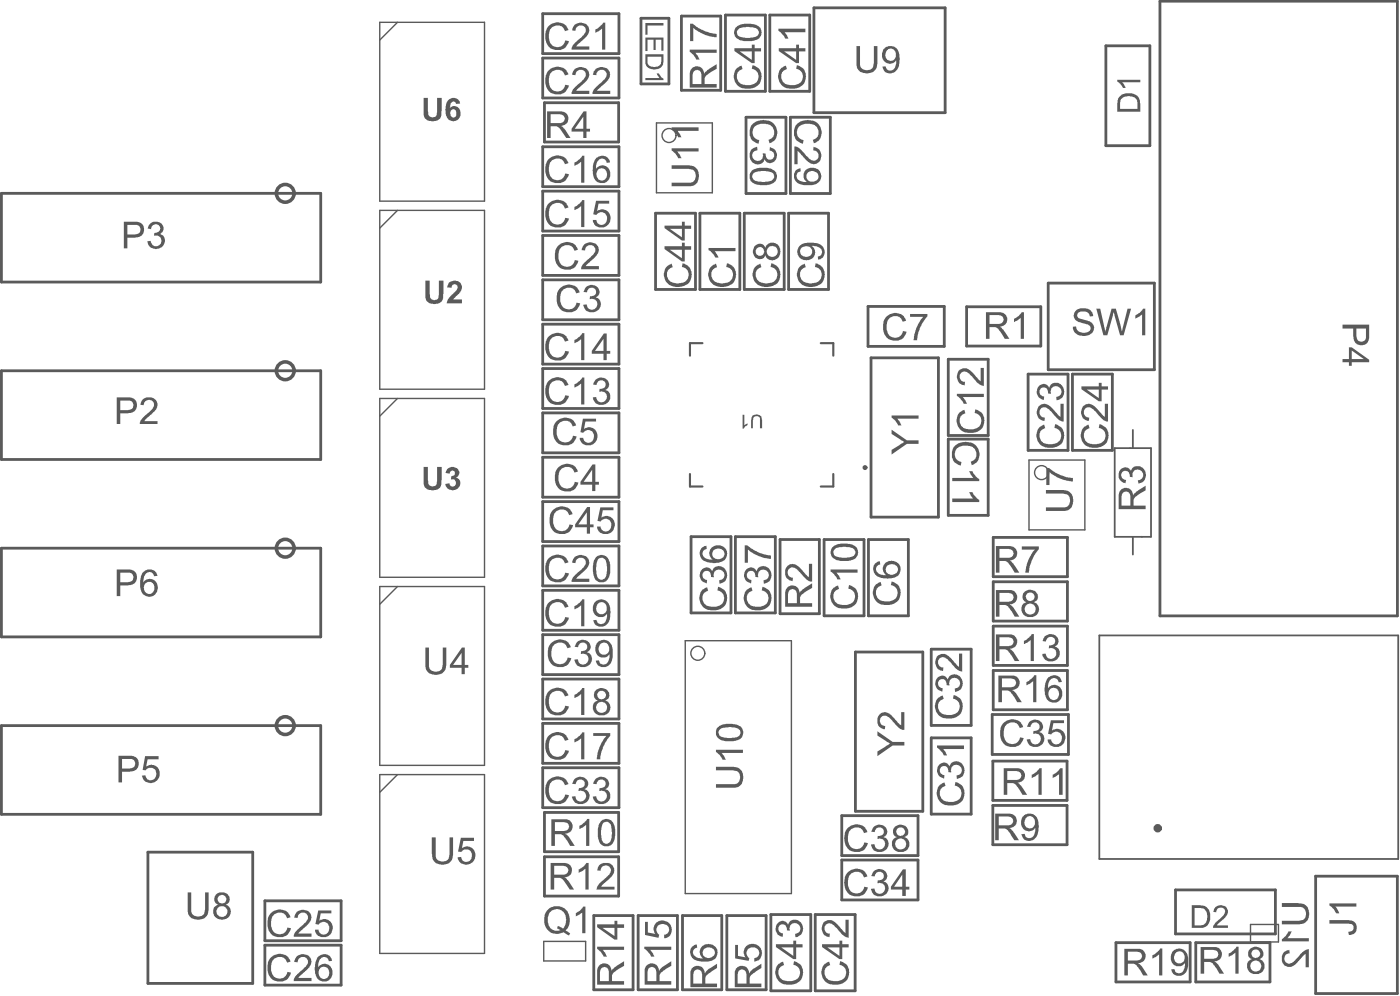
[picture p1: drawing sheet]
<svg xmlns="http://www.w3.org/2000/svg" width="334mm" height="237mm" viewBox="0 0 334 237" stroke-linecap="round" stroke-linejoin="round" font-family="sans-serif">
<path d="M167.5 81.8h-3v3M195.7 81.8h2.9v3M164.5 113v3h3M198.6 113v3h-2.9" fill="none" stroke="#5a5a5a" stroke-width=".51"/>
<path d="M265.7 106.8h8.7v21.2h-8.7zM270 102.5v4.3M270 128v4.2M262.1 151.5h71.2v53.3h-71.2z" fill="none" stroke="#5a5a5a" stroke-width=".42"/>
<g fill="none" stroke="#5a5a5a" stroke-width=".33">
<path d="M90.5 5.3h25v42.6h-25zM94.8 5.3l-4.3 4.2M156.5 29.3h13.3v16.7h-13.3zM90.5 50.2h25v42.6h-25zM94.8 50.2l-4.3 4.2M90.5 95h25v42.6h-25zM94.8 95l-4.3 4.2M245.3 109.7h13.3v16.6h-13.3zM90.5 139.8h25v42.6h-25zM94.8 139.8l-4.3 4.2M163.3 152.7h25.4v60.3h-25.4zM90.5 184.6h25v42.7h-25z"/>
<path d="M94.8 184.6l-4.3 4.3M129.6 224.4h10v4.7h-10zM298.1 220.4h6.7v4.1h-6.7z"/>
</g>
<g fill="none" stroke="#5a5a5a" stroke-width=".67">
<path d="M129.4 3.3h18.1v9.5h-18.1zM129.4 13.8h18.1v9.6h-18.1zM152.8 4.4h6.7v15.6h-6.7zM162.4 3.8h9.4v17.7h-9.4zM172.9 3.6h9.5v18.2h-9.5zM183.5 3.6h9.5v18.2h-9.5zM194 1.9h31.3v25h-31.3zM263.6 10.9h10.5v23.8h-10.5zM276.5 .3h56.6v146.5h-56.6zM129.4 35h18.1v9.5h-18.1zM129.8 24.5h17.7v9.4h-17.7zM177.8 27.9h9.6v18.2h-9.6z"/>
<path d="M188.4 27.9h9.5v18.2h-9.5zM.3 46.1h76.2v21.1h-76.2zM129.4 45.6h18.1v9.5h-18.1zM129.4 56.1h18.1v9.5h-18.1zM156.3 50.8h9.5v18.2h-9.5zM166.8 50.8h9.6v18.2h-9.6zM177.4 50.8h9.5v18.2h-9.5zM188 50.8h9.5v18.2h-9.5zM129.4 66.7h18.1v9.5h-18.1zM129.4 77.3h18.1v9.5h-18.1zM206.9 73h18.2v9.6h-18.2zM230.4 73.1h17.7v9.4h-17.7z"/>
<path d="M249.9 67.5h25.3v20.6h-25.3zM.3 88.4h76.2v21.1h-76.2zM129.4 87.9h18.1v9.5h-18.1zM129.4 98.4h18.1v9.5h-18.1zM207.6 85.3h16.1v38h-16.1zM226 85.6h9.6v18.2h-9.6zM245.1 89.2h9.5v18.2h-9.5zM255.6 89.2h9.6v18.2h-9.6zM129.4 109h18.1v9.5h-18.1zM129.4 119.6h18.1v9.5h-18.1zM226 104.7h9.6v18.1h-9.6zM.3 130.7h76.2v21.1h-76.2z"/>
<path d="M129.4 130.1h18.1v9.6h-18.1zM164.7 127.9h9.5v18.2h-9.5zM175.3 127.9h9.5v18.2h-9.5zM185.9 128.6h9.4v17.7h-9.4zM196.4 128.6h9.6v18.2h-9.6zM207 128.6h9.5v18.2h-9.5zM236.8 128.1h17.6v9.4h-17.6zM236.8 138.7h17.6v9.3h-17.6zM129.4 140.7h18.1v9.5h-18.1zM129.4 151.3h18.1v9.5h-18.1zM203.9 155.4h16.1v38h-16.1zM222 154.7h9.5v18.2h-9.5z"/>
<path d="M236.8 149.3h17.6v9.3h-17.6zM236.8 159.8h17.6v9.4h-17.6zM.3 173h76.2v21.1h-76.2zM129.4 161.9h18.1v9.5h-18.1zM129.4 172.4h18.1v9.6h-18.1zM222 175.9h9.5v18.2h-9.5zM236.5 170.3h18.2v9.5h-18.2zM129.4 183h18.1v9.5h-18.1zM129.8 193.7h17.7v9.3h-17.7zM200.7 194.4h18.1v9.5h-18.1zM236.7 181.4h17.7v9.4h-17.7zM236.7 192h17.7v9.4h-17.7z"/>
<path d="M35.3 203.1h24.9v31.3h-24.9zM63.1 214.7h18.2v9.6h-18.2zM129.8 204.2h17.7v9.4h-17.7zM141.5 218.2h9.4v17.7h-9.4zM152.1 218.2h9.4v17.7h-9.4zM162.7 218.2h9.4v17.7h-9.4zM173.3 218.2h9.3v17.7h-9.3zM183.8 218h9.5v18.2h-9.5zM194.3 218h9.5v18.2h-9.5zM200.7 205h18.1v9.5h-18.1zM280.2 212.1h23.8v10.5h-23.8zM313.6 208.9h19.5v27.9h-19.5z"/>
<path d="M63.1 225.3h18.2v9.5h-18.2zM266 224.7h17.7v9.4h-17.7zM285 224.7h17.7v9.4h-17.7z"/>
</g>
<g fill="#5a5a5a">
<path d="M179.5 99l.4-.1a1.17 1.17 0 0 1 1.7 1.1l.1 2.1h-.5v-1.9a.86 .86 0 0 0-.9-1 .86 .86 0 0 0-.8 1v1.9h-.5v-2z"/>
<path d="M177 98.9h.4v2.5l.8-.5v.4l-.5 .3-.4 .6h-.3z"/>
<path d="M64.7 217.5a2.81 2.81 0 0 1 4.6 1.1l-.9 .3a1.9 1.9 0 0 0-1.8-1.4 1.9 1.9 0 0 0-1.8 1.3v.1a2.91 2.91 0 0 0 1.1 3.6 1.88 1.88 0 0 0 2.6-1.4l.9 .2a2.75 2.75 0 0 1-4.5 1.5 3.8 3.8 0 0 1-.6-4.7z"/>
<path d="M70.8 217.3h.1a2.17 2.17 0 0 1 3.3 .8 3.1 3.1 0 0 1-1.7 3.1l-1.1 .9-.3 .4h3.2v.8h-4.3a2.71 2.71 0 0 1 1.4-2.1l.3-.4a3.1 3.1 0 0 0 1.7-2.4 1.26 1.26 0 0 0-1.4-.8 1.26 1.26 0 0 0-1 1.2l-.9-.1z"/>
<path d="M75.9 217h3.1v.7h-2.5l-.4 1.8a2.02 2.02 0 0 1 2.6 .1 2.02 2.02 0 0 1 .4 2.5 2.14 2.14 0 0 1-2.1 1.3 2.14 2.14 0 0 1-1.9-1.5v-.3h.8a1.34 1.34 0 0 0 1.5 1.2 1.34 1.34 0 0 0 1.1-1.7 1.36 1.36 0 0 0-1-1.3 1.36 1.36 0 0 0-1.6 .6l-.7-.1z"/>
<path d="M64.7 228.1a2.81 2.81 0 0 1 4.6 1.1l-.9 .3a1.9 1.9 0 0 0-1.8-1.4 1.9 1.9 0 0 0-1.8 1.3v.1a2.91 2.91 0 0 0 1.1 3.6 1.88 1.88 0 0 0 2.6-1.4l.9 .1a2.75 2.75 0 0 1-4.5 1.6 3.8 3.8 0 0 1-.6-4.8z"/>
<path d="M70.8 227.9h.1a2.17 2.17 0 0 1 3.3 .8 3.1 3.1 0 0 1-1.7 3.1l-1.1 .9-.3 .4h3.2v.8h-4.3a2.71 2.71 0 0 1 1.4-2.1l.3-.4a3.1 3.1 0 0 0 1.7-2.4 1.26 1.26 0 0 0-1.4-.9 1.26 1.26 0 0 0-1 1.3l-.9-.1z"/>
<path d="M101 111.3h1v3a1.37 1.37 0 0 0 .9 1.7 1.1 1.1 0 0 0 1.3-1.4v-3.3h1.1v3.1a2.21 2.21 0 0 1-1.1 2.3h-.1a2.37 2.37 0 0 1-3-1z"/>
<path d="M106.6 111.8a1.74 1.74 0 0 1 1.8-.4 1.74 1.74 0 0 1 1.1 1.4l-.2 .6-.6 .4a1.52 1.52 0 0 1 1 1.7 1.52 1.52 0 0 1-1.5 1.3l-.1 .1a1.74 1.74 0 0 1-2-1.5l1.1-.2a.8 .8 0 0 0 1.1 .7 .8 .8 0 0 0 .2-1.3l-.2-.3h-.8l.1-.8a.66 .66 0 0 0 .8-.6 .66 .66 0 0 0-.8-.7l-.3 .2-.1 .5-1-.2z"/>
<path d="M101.4 66.9h1v3a1.37 1.37 0 0 0 1 1.6 1.1 1.1 0 0 0 1.2-1.3v-3.3h1.1v3.1a2.21 2.21 0 0 1-1.1 2.3h-.1a2.37 2.37 0 0 1-3-1z"/>
<path d="M107.2 67.2a1.7 1.7 0 0 1 2.1-.1 1.7 1.7 0 0 1 .6 2l-.5 .9-1.4 1.4h2.1v.9h-3.6a7.4 7.4 0 0 1 2.3-3.2 .73 .73 0 0 0-.1-1.2 .73 .73 0 0 0-1 .7l-1.1-.1z"/>
<path d="M142.3 225.7h6.5v.7h-5.1l1 1.6h-.8a3.3 3.3 0 0 0-1.6-1.8z"/>
<path d="M153.6 225.7h6.4v.7h-5l1 1.5v.1h-.8l-.8-1.2-.8-.6z"/>
<path d="M153.8 219.7h.6v2.6l1.8 .3a2.09 2.09 0 0 1 .5-2.8 2.09 2.09 0 0 1 2.9 .4 2.05 2.05 0 0 1 .4 2.1 2.05 2.05 0 0 1-1.7 1.3v-.7a1.32 1.32 0 0 0 1.2-1.5 1.32 1.32 0 0 0-1.4-1.1 1.37 1.37 0 0 0-1.6 .8 1.37 1.37 0 0 0 .6 1.7l-.1 .8-3.2-.7z"/>
<path d="M153.8 5.5h4.4v.6h-3.9v2.2h-.5z"/>
<path d="M153.8 9h4.4v3.1h-.6v-2.6h-1.3v2.4h-.5v-2.4h-1.5v2.7h-.5z"/>
<path d="M153.8 18.6h3.4l-.7-1 .6-.1 .5 .8 .6 .5v.3h-4.4z"/>
<path d="M175.2 225.2h.7v2.7l1.8 .3a2.1 2.1 0 0 1 .8-3 2.1 2.1 0 0 1 2.9 1.1 1.93 1.93 0 0 1-1.6 2.9v-.8a1.3 1.3 0 0 0 1.2-1.6 1.3 1.3 0 0 0-1.7-1 1.36 1.36 0 0 0-1.3 1 1.36 1.36 0 0 0 .6 1.6l-.1 .7-3.3-.6z"/>
<path d="M185.6 229.8l1.1-.6 .2 .9a1.9 1.9 0 0 0-1.4 1.8 1.9 1.9 0 0 0 1.3 1.8h.1a2.91 2.91 0 0 0 3.6-1.1 1.88 1.88 0 0 0-1.4-2.6l.2-.9a2.79 2.79 0 0 1 2.1 2.4 2.79 2.79 0 0 1-1.4 2.8l-.6 .2a3.3 3.3 0 0 1-4.4-1.6 2.99 2.99 0 0 1 .6-3.1z"/>
<path d="M185.7 219.7a1.48 1.48 0 0 1 2.1 .7 1.83 1.83 0 0 1 2.1-1.2 1.83 1.83 0 0 1 1.5 1.8 1.93 1.93 0 0 1-1.8 2.4l-.1-.8a1.3 1.3 0 0 0 1.2-1.5 1.3 1.3 0 0 0-1.6-1 1.3 1.3 0 0 0-.8 1.8l-.7-.1a1.12 1.12 0 0 0-.3-1.2 1.12 1.12 0 0 0-1.2-.2 1.15 1.15 0 0 0-.5 1.3 1.15 1.15 0 0 0 1.1 .8l-.1 .8a1.97 1.97 0 0 1-1.7-1.5 1.97 1.97 0 0 1 .8-2.1z"/>
<path d="M170.7 182.8h3.7a2.51 2.51 0 0 1 2.4 1 2.51 2.51 0 0 1 .1 2.7 2.29 2.29 0 0 1-2.5 1.3h-3.7v-.9h3.7a1.69 1.69 0 0 0 2-1.6 1.69 1.69 0 0 0-2-1.7h-3.7z"/>
<path d="M170.7 178.7h6.4v.8h-5.1l1 1.6h-.8a3.3 3.3 0 0 0-1.5-1.9z"/>
<path d="M169.7 63.4l1-.6 .2 .9a1.95 1.95 0 0 0-1.3 2.2 1.95 1.95 0 0 0 2 1.6 2.7 2.7 0 0 0 3-1.1 1.91 1.91 0 0 0-1.5-2.8l.2-.8a2.81 2.81 0 0 1 2.2 2.7 2.81 2.81 0 0 1-2.3 2.7 3.2 3.2 0 0 1-4.1-1.7 2.86 2.86 0 0 1 .6-3.1z"/>
<path d="M168.9 59.1h6.4v.8h-5l1 1.4-.8 .1-.8-1.2-.8-.6z"/>
<path d="M180.2 63.4l1-.6 .3 .9a1.95 1.95 0 0 0-1.3 2.2 1.95 1.95 0 0 0 2 1.6 2.7 2.7 0 0 0 2.9-1.1 1.9 1.9 0 0 0-1.4-2.8l.2-.8a2.81 2.81 0 0 1 2.2 2.7 2.81 2.81 0 0 1-2.3 2.7 3.2 3.2 0 0 1-4.2-1.7 2.86 2.86 0 0 1 .6-3.1z"/>
<path d="M179.5 29.5a3.8 3.8 0 0 1 5 .1 2.81 2.81 0 0 1-1.1 4.6l-.2-.9a1.9 1.9 0 0 0 1.4-1.8 1.9 1.9 0 0 0-1.3-1.8h-.1a2.91 2.91 0 0 0-3.6 1.1 1.88 1.88 0 0 0 1.4 2.6l-.2 .8a2.78 2.78 0 0 1-1.8-4.1z"/>
<path d="M179.1 35.6l1.4-.6 .1 .8a1.33 1.33 0 0 0-1.3 1.5 1.33 1.33 0 0 0 1.7 1.1 1.33 1.33 0 0 0 .8-1.9l.7 .1a1.12 1.12 0 0 0 .3 1.2 1.12 1.12 0 0 0 1.2 .2 1.15 1.15 0 0 0 .5-1.3 1.15 1.15 0 0 0-1.1-.8l.1-.8a1.92 1.92 0 0 1 1.7 2 1.92 1.92 0 0 1-1.8 1.8l-.7-.3-.4-.6a1.83 1.83 0 0 1-2.2 1.2 1.83 1.83 0 0 1-1.4-2v-.7z"/>
<path d="M186.2 16.2l1.1-.6 .3 .9a1.9 1.9 0 0 0-1.4 1.8 1.9 1.9 0 0 0 1.3 1.8h.1a2.91 2.91 0 0 0 3.6-1.1 1.88 1.88 0 0 0-1.4-2.6l.2-.8a2.79 2.79 0 0 1 2.1 2.3 2.79 2.79 0 0 1-1.4 2.8l-.7 .3a3.3 3.3 0 0 1-4.3-1.6 2.99 2.99 0 0 1 .5-3.2z"/>
<path d="M185.6 6.8h6.4v.9h-5l.6 .7 .3 .7-.7 .1-.8-1.2-.8-.7z"/>
<path d="M175.6 16.3l1.2-.7 .2 .9a1.9 1.9 0 0 0-1.4 1.8 1.9 1.9 0 0 0 1.3 1.8h.1a2.91 2.91 0 0 0 3.7-1.1 1.88 1.88 0 0 0-1.5-2.6l.2-.8a2.79 2.79 0 0 1 2.1 2.3 2.79 2.79 0 0 1-1.4 2.8l-.6 .3a3.3 3.3 0 0 1-4.3-1.6 3.2 3.2 0 0 1 .4-3.1z"/>
<path d="M196.6 229.7l1.1-.5 .2 .9a1.9 1.9 0 0 0-1.4 1.8 1.9 1.9 0 0 0 1.3 1.8h.1a2.91 2.91 0 0 0 3.6-1.1 1.88 1.88 0 0 0-1.4-2.6l.2-.9a2.79 2.79 0 0 1 2.1 2.4 2.79 2.79 0 0 1-1.4 2.8l-.6 .2a3.3 3.3 0 0 1-4.4-1.6 2.97 2.97 0 0 1 .6-3.2z"/>
<path d="M196.6 219.7a2.23 2.23 0 0 1 3 .6l1.9 2.2v-3.3h.8v4.4a3.7 3.7 0 0 1-2.5-2 3.7 3.7 0 0 0-2.3-1.5 1.25 1.25 0 0 0-.9 1.4 1.25 1.25 0 0 0 1.2 1l-.1 .9a2.17 2.17 0 0 1-1.7-1.5 2.17 2.17 0 0 1 .6-2.2z"/>
<path d="M202.2 207.8a2.81 2.81 0 0 1 4.6 1.1l-.9 .3a1.9 1.9 0 0 0-1.7-1.4 1.9 1.9 0 0 0-1.9 1.3v.1a2.91 2.91 0 0 0 1.1 3.6 1.88 1.88 0 0 0 2.6-1.4l.9 .1a2.75 2.75 0 0 1-4.5 1.6 3.8 3.8 0 0 1-.6-4.8z"/>
<path d="M208.5 207.5a1.83 1.83 0 0 1 2.2 0 1.83 1.83 0 0 1 .6 2.2l-.7 .4a1.83 1.83 0 0 1 1.2 2.1 1.83 1.83 0 0 1-2 1.5 1.88 1.88 0 0 1-2.2-1.8l.8-.1a1.33 1.33 0 0 0 1.6 1.2 1.33 1.33 0 0 0 1-1.7 1.33 1.33 0 0 0-1.8-.8v-.7a1.11 1.11 0 0 0 1.3-.4 1.11 1.11 0 0 0-.1-1.3 1.18 1.18 0 0 0-1.2-.2 1.18 1.18 0 0 0-.7 1l-.8-.1 .4-.8z"/>
<path d="M202.2 197.2a2.81 2.81 0 0 1 4.6 1.1l-.9 .3a1.9 1.9 0 0 0-1.7-1.4 1.9 1.9 0 0 0-1.9 1.3v.1a2.91 2.91 0 0 0 1.1 3.6 1.88 1.88 0 0 0 2.6-1.4l.9 .2a2.75 2.75 0 0 1-4.5 1.5 3.8 3.8 0 0 1-.6-4.7z"/>
<path d="M208.5 196.9a1.83 1.83 0 0 1 2.2 0 1.83 1.83 0 0 1 .6 2.2l-.7 .4a1.83 1.83 0 0 1 1.2 2.1 1.83 1.83 0 0 1-2 1.5 1.88 1.88 0 0 1-2.2-1.8l.8-.1a1.33 1.33 0 0 0 1.6 1.3 1.33 1.33 0 0 0 1-1.8 1.33 1.33 0 0 0-1.8-.7v-.7a1.11 1.11 0 0 0 1.3-.5 1.11 1.11 0 0 0-.1-1.3 1.18 1.18 0 0 0-1.2-.2 1.18 1.18 0 0 0-.7 1h-.8l.4-.9z"/>
<path d="M209.2 174.3l3.6 2.6h2.8v.8h-2.8l-3.6 2.5v-1.1l3-1.8-3-2z"/>
<path d="M209.7 170.3a2.3 2.3 0 0 1 3.3 .8l1.5 1.6 .3 .2v-3.1h.8v4.2a3.4 3.4 0 0 1-2.6-1.9 2.64 2.64 0 0 0-2.4-1.5 1.26 1.26 0 0 0-.9 1.4 1.26 1.26 0 0 0 1.3 1.1l-.1 .8a2.05 2.05 0 0 1-1.5-3.2z"/>
<path d="M204.2 11h.8v3.7a1.69 1.69 0 0 0 1.7 2.1 1.69 1.69 0 0 0 1.6-2.1v-3.7h.9v3.7a2.56 2.56 0 0 1-1.9 2.7 2.56 2.56 0 0 1-3-1.3l-.1-.5z"/>
<path d="M228.8 98.3l1.1-.6 .2 .8a1.9 1.9 0 0 0-1.4 1.8 1.9 1.9 0 0 0 1.3 1.9h.1a2.91 2.91 0 0 0 3.7-1.1 1.88 1.88 0 0 0-1.5-2.7l.2-.8a2.79 2.79 0 0 1 2.1 2.3 2.79 2.79 0 0 1-1.3 2.9l-.7 .2a3.3 3.3 0 0 1-4.3-1.6 2.99 2.99 0 0 1 .5-3.1z"/>
<path d="M228.1 93.9h6.4v.7h-5l1 1.5v.1h-.8l-.8-1.2-.8-.6z"/>
<path d="M228.8 88.1a2.23 2.23 0 0 1 3 .7l2 2.1v-3.2h.7v4.3a3.7 3.7 0 0 1-2.5-1.9 3.7 3.7 0 0 0-2.3-1.5 1.25 1.25 0 0 0-.9 1.3 1.25 1.25 0 0 0 1.2 1.1l-.1 .8a2.17 2.17 0 0 1-1.7-1.5 2.17 2.17 0 0 1 .6-2.2z"/>
<path d="M241.7 75.9a3.3 3.3 0 0 0 1.9-1.5h.5v6.4h-.8v-5l-1.6 1z"/>
<path d="M249.3 116.8h3.7a2.51 2.51 0 0 1 2.5 1.1 2.51 2.51 0 0 1 .1 2.6 2.29 2.29 0 0 1-2.6 1.3h-3.7v-.9h3.7a1.69 1.69 0 0 0 2.1-1.6 1.69 1.69 0 0 0-2.1-1.7h-3.7z"/>
<path d="M249.4 111.6h.7l2 1.3a8.5 8.5 0 0 0 3.7 1v.9l-1.1-.2a6.3 6.3 0 0 1-2.9-1l-1.1-.6-.5-.5v3.1h-.8z"/>
<path d="M267.2 111.8a1.5 1.5 0 0 1 2.4 .5 1.72 1.72 0 0 1 3-.6l.1 .1a2.13 2.13 0 0 1-1.3 3.5l-.2-.8a1.27 1.27 0 0 0 1.3-1.4 1.27 1.27 0 0 0-1.6-1.1 1.27 1.27 0 0 0-.9 1.8l-.7-.1a1.08 1.08 0 0 0-.7-1.5 1.08 1.08 0 0 0-1.4 .9 1.08 1.08 0 0 0 1 1.2l.2 .1-.1 .8a2 2 0 0 1-1.1-3.4z"/>
<path d="M258.5 101.7l1-.5 .2 .9a1.89 1.89 0 0 0-1.4 1.7 1.89 1.89 0 0 0 1.2 1.8l.2 .1a3.1 3.1 0 0 0 3.6-.9 1.86 1.86 0 0 0-1.4-2.8l.2-.9 .1 .1a2.78 2.78 0 0 1 2.1 2.7 2.78 2.78 0 0 1-2.2 2.7 3.2 3.2 0 0 1-4.5-2.8v-.1a2.86 2.86 0 0 1 .9-2z"/>
<path d="M258.4 96.7a2.34 2.34 0 0 1 3.4 1.1l1.1 1.3 .5 .3v-3.2h.7v4.3h-.1a3.4 3.4 0 0 1-2.2-1.7h-.1a3.1 3.1 0 0 0-2.5-1.7 1.26 1.26 0 0 0-.8 1.4 1.26 1.26 0 0 0 1.2 1v.8a1.99 1.99 0 0 1-1.6-3.1z"/>
<path d="M247.8 101.8l1.1-.6 .3 .9a1.89 1.89 0 0 0-1.4 1.7 1.89 1.89 0 0 0 1.1 1.8l.3 .1a3.1 3.1 0 0 0 3.5-.9 1.86 1.86 0 0 0-1.3-2.8l.1-.9 .1 .1a2.78 2.78 0 0 1 2.1 2.7 2.78 2.78 0 0 1-2.2 2.7 3.2 3.2 0 0 1-4.5-2.8v-.1a2.4 2.4 0 0 1 .8-1.9z"/>
<path d="M247.8 96.7a2.34 2.34 0 0 1 3.4 1.1l1.2 1.3 .4 .3v-3.2h.8v4.3h-.2a3.4 3.4 0 0 1-2.2-1.7h-.1a3.1 3.1 0 0 0-2.5-1.7 1.26 1.26 0 0 0-.8 1.4 1.26 1.26 0 0 0 1.3 1l-.1 .8a1.99 1.99 0 0 1-1.5-3.1z"/>
<path d="M247.7 91.9a1.42 1.42 0 0 1 2.4 .5 1.83 1.83 0 0 1 2.1-1.1 1.83 1.83 0 0 1 1.4 1.9 1.88 1.88 0 0 1-1.7 2.2l-.1-.8a1.3 1.3 0 0 0 1.2-1.5 1.3 1.3 0 0 0-1.7-1 1.3 1.3 0 0 0-.8 1.8l-.7-.1a1.12 1.12 0 0 0-.3-1.2 1.12 1.12 0 0 0-1.2-.2 1.15 1.15 0 0 0-.5 1.3 1.15 1.15 0 0 0 1.1 .9l-.1 .7a2 2 0 0 1-1.1-3.4z"/>
<path d="M256.7 73.8a2.97 2.97 0 0 1 3.7 .7l.2 .9h-.8a1.71 1.71 0 0 0-2.8-.8 .88 .88 0 0 0-.1 1 .88 .88 0 0 0 .9 .4l.7 .3a2.33 2.33 0 0 1 2.3 1.9 2.4 2.4 0 0 1-3.1 1.8 1.99 1.99 0 0 1-1.9-2.1l.7-.1a1.91 1.91 0 0 0 3.1 1.1 1 1 0 0 0 .2-1.2 1 1 0 0 0-1.1-.5l-.6-.2a3.1 3.1 0 0 1-2-1.1 1.77 1.77 0 0 1 .6-2.1z"/>
<path d="M261.3 73.6h1l1.1 5.5 1.6-5.5h1l1.4 5.5 1.4-5.5h.8l-1.8 6.3h-.8l-1.5-5.6-1.5 5.6h-1z"/>
<path d="M270.7 75.1l1-.5 .8-1h.5v6.3h-.8v-5l-1.6 1z"/>
<path d="M266.3 19h5.5v.6h-4.3l.9 1.4h-.7l-.6-1-.8-.6z"/>
<path d="M44.7 212.7h.9v3.7a1.69 1.69 0 0 0 1.6 2.1 1.69 1.69 0 0 0 1.7-2.1v-3.7h.8v3.7a2.56 2.56 0 0 1-1.8 2.8 2.56 2.56 0 0 1-3-1.3l-.2-.5z"/>
<path d="M101 23.3h1v3.1a1.37 1.37 0 0 0 .9 1.6 1.1 1.1 0 0 0 1.3-1.4v-3.3h1.1v3.2a2.21 2.21 0 0 1-1.1 2.2h-.1a2.37 2.37 0 0 1-3-1z"/>
<path d="M177.9 140.7l1.2-.7 .3 .8a1.9 1.9 0 0 0-1.4 1.8 1.9 1.9 0 0 0 1.3 1.9h.1a2.91 2.91 0 0 0 3.6-1.1 1.88 1.88 0 0 0-1.4-2.7l.2-.8a2.79 2.79 0 0 1 2.1 2.3 2.79 2.79 0 0 1-1.4 2.9l-.7 .2a3.3 3.3 0 0 1-4.3-1.6 3.2 3.2 0 0 1 .4-3z"/>
<path d="M177.9 135.7a1.42 1.42 0 0 1 2.4 .5 1.83 1.83 0 0 1 2.1-1.2 1.83 1.83 0 0 1 1.5 1.9 1.88 1.88 0 0 1-1.8 2.2l-.1-.7a1.33 1.33 0 0 0 1.2-1.6 1.33 1.33 0 0 0-1.7-1 1.33 1.33 0 0 0-.8 1.8l-.6-.1a1.11 1.11 0 0 0-.5-1.2 1.11 1.11 0 0 0-1.3 0 1.18 1.18 0 0 0-.2 1.3 1.18 1.18 0 0 0 1 .7l-.1 .7a2 2 0 0 1-1.1-3.3z"/>
<path d="M177.5 130h.7l.8 .7 2 1.1 2.8 .7v.7l-2.3-.4a8.8 8.8 0 0 1-3.2-1.8v3.1h-.8z"/>
<path d="M167.5 140.5l1.1-.5 .2 .8a1.9 1.9 0 0 0-1.4 1.8 1.9 1.9 0 0 0 1.3 1.9h.1a2.91 2.91 0 0 0 3.6-1.1 1.88 1.88 0 0 0-1.4-2.7l.2-.8a2.79 2.79 0 0 1 2.1 2.3 2.79 2.79 0 0 1-1.4 2.9l-.6 .2a3.3 3.3 0 0 1-4.3-1.6 2.97 2.97 0 0 1 .5-3.2z"/>
<path d="M167.4 135.7a1.42 1.42 0 0 1 2.3 .5 1.83 1.83 0 0 1 2.2-1.2 1.83 1.83 0 0 1 1.4 1.9 1.88 1.88 0 0 1-1.8 2.2l-.1-.7a1.33 1.33 0 0 0 1.3-1.6 1.33 1.33 0 0 0-1.7-1 1.33 1.33 0 0 0-.8 1.8l-.7-.1a1.11 1.11 0 0 0-.5-1.2 1.11 1.11 0 0 0-1.3 0 1.18 1.18 0 0 0-.2 1.3 1.18 1.18 0 0 0 1.1 .7l-.1 .7a2 2 0 0 1-1.1-3.3z"/>
<path d="M212.5 102.4l3.7 2.6h2.8v.8h-2.8l-3.7 2.5v-1.1l3.1-1.8-3.1-2z"/>
<path d="M212.5 99h6.5v.8h-5.1l1 1.6h-.8a3.3 3.3 0 0 0-1.6-1.9z"/>
<path d="M198.8 140.1l1-.5 .2 .8a1.9 1.9 0 0 0-1.4 1.8 1.9 1.9 0 0 0 1.3 1.8h.1a2.91 2.91 0 0 0 3.7-1.1 1.88 1.88 0 0 0-1.5-2.6l.2-.8a2.79 2.79 0 0 1 2.1 2.3 2.79 2.79 0 0 1-1.4 2.8l-.6 .3a3.3 3.3 0 0 1-4.3-1.6 2.97 2.97 0 0 1 .6-3.2z"/>
<path d="M198 135.8h6.4v.7h-5l1 1.4v.2h-.8l-.8-1.2-.8-.6z"/>
<path d="M208.9 139.2l1-.5 .3 .9a1.9 1.9 0 0 0-1.4 1.7 1.9 1.9 0 0 0 1.3 1.9h.1a2.91 2.91 0 0 0 3.6-1.1 1.88 1.88 0 0 0-1.4-2.6l.1-.9a2.79 2.79 0 0 1 2.2 2.3 2.79 2.79 0 0 1-1.4 2.9l-.7 .2a3.3 3.3 0 0 1-4.3-1.6 2.97 2.97 0 0 1 .6-3.2z"/>
<path d="M224.1 187l1-.5 .3 .8a1.9 1.9 0 0 0-1.4 1.8 1.9 1.9 0 0 0 1.3 1.9h.1a2.91 2.91 0 0 0 3.6-1.1 1.88 1.88 0 0 0-1.4-2.6l.2-.9a2.79 2.79 0 0 1 2.1 2.3 2.79 2.79 0 0 1-1.4 2.9l-.7 .2a3.3 3.3 0 0 1-4.3-1.6 2.97 2.97 0 0 1 .6-3.2z"/>
<path d="M224 182.2a1.42 1.42 0 0 1 2.3 .5 1.83 1.83 0 0 1 2.1-1.2 1.83 1.83 0 0 1 1.5 2 1.88 1.88 0 0 1-1.8 2.2l-.1-.8a1.33 1.33 0 0 0 1.3-1.6 1.33 1.33 0 0 0-1.8-1 1.33 1.33 0 0 0-.8 1.8l-.6-.1a1.11 1.11 0 0 0-.5-1.2 1.11 1.11 0 0 0-1.3 .1 1.18 1.18 0 0 0-.2 1.2 1.18 1.18 0 0 0 1 .7v.8a2 2 0 0 1-1.1-3.4z"/>
<path d="M223.4 177.7h6.4v.9h-5l.6 .6 .3 .8-.7 .1-.8-1.2-.8-.7z"/>
<path d="M227.8 106.1a3.8 3.8 0 0 1 4.8 0 2.82 2.82 0 0 1-1 4.8l-.2-.9a1.9 1.9 0 0 0 1.4-1.8 1.9 1.9 0 0 0-1.3-1.8h-.1a2.91 2.91 0 0 0-3.6 1.1 1.88 1.88 0 0 0 1.4 2.6l-.2 .9a2.78 2.78 0 0 1-1.7-4.2z"/>
<path d="M227 113.9h5l-.9-1.4v-.2h.7l.8 1.3 .8 .6v.5h-6.4z"/>
<path d="M227 118.8h5l-.6-.6-.3-.8 .7-.1 .8 1.2 .8 .7v.5h-6.4z"/>
<path d="M223.7 166.3l1-.5 .3 .8a1.9 1.9 0 0 0-1.4 1.8 1.9 1.9 0 0 0 1.3 1.9h.1a2.91 2.91 0 0 0 3.6-1.1 1.88 1.88 0 0 0-1.4-2.7l.1-.8a2.79 2.79 0 0 1 2.2 2.3 2.79 2.79 0 0 1-1.4 2.9l-.7 .2a3.3 3.3 0 0 1-4.3-1.6 2.97 2.97 0 0 1 .6-3.2z"/>
<path d="M223.5 161.5a1.42 1.42 0 0 1 2.4 .5 1.83 1.83 0 0 1 2.1-1.2 1.83 1.83 0 0 1 1.5 1.9 1.88 1.88 0 0 1-1.8 2.2l-.1-.7a1.33 1.33 0 0 0 1.2-1.6 1.33 1.33 0 0 0-1.7-1 1.33 1.33 0 0 0-.8 1.8l-.7-.1a1.11 1.11 0 0 0-.4-1.2 1.11 1.11 0 0 0-1.3 0 1.18 1.18 0 0 0-.2 1.3 1.18 1.18 0 0 0 1 .7l-.1 .7a2 2 0 0 1-1.1-3.3z"/>
<path d="M223.6 156.2a2.23 2.23 0 0 1 3.1 .7l1.9 2.1v-3.2h.8v4.3a3.7 3.7 0 0 1-2.6-1.9 3.7 3.7 0 0 0-2.3-1.6 1.25 1.25 0 0 0-.9 1.4 1.25 1.25 0 0 0 1.3 1.1l-.2 .8a2.17 2.17 0 0 1-1.7-1.5 2.17 2.17 0 0 1 .6-2.2z"/>
<path d="M316.9 219.3h4.4a1.79 1.79 0 0 1 2.1 1.7 1.79 1.79 0 0 1-1.8 1.9l-.2-.8a1.07 1.07 0 0 0 1.1-.4 1.07 1.07 0 0 0 .1-1.1l-.5-.3-.5-.1h-4.7z"/>
<path d="M316.9 215.3h6.4v.8h-5l1 1.6h-.8a3.9 3.9 0 0 0-1.6-1.8z"/>
<path d="M305.6 215.3h3.7a2.45 2.45 0 0 1 2.7 3.2 2.26 2.26 0 0 1-2.7 1.8h-3.7v-.8h3.9a1.68 1.68 0 0 0 1.8-1.8 1.68 1.68 0 0 0-2-1.5h-3.7z"/>
<path d="M307.1 222h.8l-1 1.6h5.1v.8h-6.4v-.5l.8-.7z"/>
<path d="M306 227l.8-.5 .5-.1 .1 .9a1.23 1.23 0 0 0-1.2 1.7 1.23 1.23 0 0 0 2.1 .3l1.2-1.2a3.9 3.9 0 0 1 2.5-1.8v4.3h-.8v-3.2l-.4 .2-1.3 1.5a2.19 2.19 0 0 1-3.4 .9 2.59 2.59 0 0 1-.1-3z"/>
<path d="M159.2 63.3l.9-.5 .3 .9a1.95 1.95 0 0 0-1.4 2.2 1.95 1.95 0 0 0 2 1.6 2.7 2.7 0 0 0 3-1.1 1.9 1.9 0 0 0-1.4-2.8l.1-.8a2.81 2.81 0 0 1 2.2 2.7 2.81 2.81 0 0 1-2.3 2.7 3.2 3.2 0 0 1-4.1-1.7 2.79 2.79 0 0 1 .7-3.2z"/>
<path d="M131.5 153.2a2.81 2.81 0 0 1 4.6 1.1l-.9 .2a1.9 1.9 0 0 0-1.8-1.4 1.9 1.9 0 0 0-1.8 1.3v.1a2.91 2.91 0 0 0 1.1 3.7 1.88 1.88 0 0 0 2.6-1.5l.9 .2a2.75 2.75 0 0 1-4.5 1.5 3.8 3.8 0 0 1-.6-4.7z"/>
<path d="M137.8 152.8a1.83 1.83 0 0 1 2.2 0 1.83 1.83 0 0 1 .6 2.2l-.7 .5a1.83 1.83 0 0 1 1.2 2.1 1.83 1.83 0 0 1-2 1.4 1.88 1.88 0 0 1-2.2-1.8h.8a1.33 1.33 0 0 0 1.6 1.2 1.33 1.33 0 0 0 1-1.7 1.33 1.33 0 0 0-1.9-.8l.1-.7a1.11 1.11 0 0 0 1.3-.4 1.11 1.11 0 0 0-.1-1.4 1.18 1.18 0 0 0-1.2-.2 1.18 1.18 0 0 0-.7 1.1l-.8-.1 .3-.9z"/>
<path d="M133.2 58.4a2.81 2.81 0 0 1 4.6 1.1l-.9 .3a1.9 1.9 0 0 0-1.8-1.4 1.9 1.9 0 0 0-1.8 1.3v.1a2.91 2.91 0 0 0 1.1 3.6 1.88 1.88 0 0 0 2.6-1.4l.9 .2a2.75 2.75 0 0 1-4.5 1.5 3.8 3.8 0 0 1-.6-4.8z"/>
<path d="M139.3 58.2h.1a2.17 2.17 0 0 1 3.3 .8 3.1 3.1 0 0 1-1.7 3.1l-1.1 .9-.3 .4h3.2v.8h-4.3a2.71 2.71 0 0 1 1.4-2.1l.3-.4a3.1 3.1 0 0 0 1.7-2.4 1.26 1.26 0 0 0-1.4-.8 1.26 1.26 0 0 0-1 1.2l-.9-.1z"/>
<path d="M34.6 180.2h3.2v.8h-2.6l-.4 1.7a2.16 2.16 0 0 1 3.3 1.5 2.16 2.16 0 0 1-2.7 2.4 1.99 1.99 0 0 1-1.6-1.7l.9-.1a1.31 1.31 0 0 0 1.6 1.2 1.31 1.31 0 0 0 .9-1.8 1.34 1.34 0 0 0-1-1.1 1.34 1.34 0 0 0-1.4 .5l-.8-.1z"/>
<path d="M34.2 95.1l.4-.2a1.97 1.97 0 0 1 2.7 .8 1.97 1.97 0 0 1-.8 2.7l-1.9 1.7-.2 .3h3.2v.7l-4.3-.1a4.4 4.4 0 0 1 2.2-2.7 2.04 2.04 0 0 0 1-2.5 1.29 1.29 0 0 0-1.4-.4 1.29 1.29 0 0 0-.8 1.2l-.8-.1 .2-.9z"/>
<path d="M102.9 199.6h1v3.7a1.69 1.69 0 0 0 1.6 2.1 1.69 1.69 0 0 0 1.7-2.1v-3.7h.8v3.7a2.56 2.56 0 0 1-1.8 2.8 2.56 2.56 0 0 1-3-1.3l-.3-1.3z"/>
<path d="M109.9 199.7h3.1v.8h-2.5l-.4 1.7a2.09 2.09 0 0 1 2.7 .3 2.09 2.09 0 0 1 .1 2.7 2.14 2.14 0 0 1-2.1 .8 2.14 2.14 0 0 1-1.7-1.6l.8-.1a1.29 1.29 0 0 0 1.5 1.1 1.29 1.29 0 0 0 1.1-1.6 1.38 1.38 0 0 0-1-1.3 1.38 1.38 0 0 0-1.6 .6l-.7-.1z"/>
<path d="M138.1 196.8l1.3-.7 .6-.9h.5v6.4h-.8v-4.9l-1.4 .9h-.2z"/>
<path d="M137.9 207.2a3.3 3.3 0 0 0 1.9-1.5h.5v6.3h-.8v-4.9l-1.6 1z"/>
<path d="M142.8 206.2a2.34 2.34 0 0 1 3.3 .3 2.13 2.13 0 0 1-.8 2.9l-1.8 1.5-.2 .5h3.2v.6h-4.3a4.9 4.9 0 0 1 2.3-2.7 2.35 2.35 0 0 0 1.1-2.2 1.23 1.23 0 0 0-1.4-.8 1.23 1.23 0 0 0-1 1.3l-.9-.1z"/>
<path d="M130.9 164.7a2.81 2.81 0 0 1 4.6 1.1l-.9 .2a1.89 1.89 0 0 0-1.6-1.4 1.89 1.89 0 0 0-1.9 1.2l-.1 .2a3.1 3.1 0 0 0 .9 3.6 1.86 1.86 0 0 0 2.8-1.4l1 .2-.1 .1a2.83 2.83 0 0 1-4.8 1.2 4.1 4.1 0 0 1 .1-5z"/>
<path d="M136.9 165.6l1.3-.8 .6-.8h.5v6.4h-.8v-5l-1.4 1h-.2z"/>
<path d="M130.9 175.3a2.81 2.81 0 0 1 4.6 1.1l-.9 .2a1.89 1.89 0 0 0-1.6-1.4 1.89 1.89 0 0 0-1.9 1.2l-.1 .2a3.1 3.1 0 0 0 .9 3.6 1.86 1.86 0 0 0 2.8-1.4l1 .2-.1 .1a2.83 2.83 0 0 1-4.8 1.1 4.1 4.1 0 0 1 .1-4.9z"/>
<path d="M136.9 176.2l1.3-.8 .6-.8h.5v6.4h-.8v-5l-1.4 .9h-.2z"/>
<path d="M141.4 174.7h4.1v.7l-.7 .8-.9 1.7a6.7 6.7 0 0 0-.8 3.1h-.8v-.8a7.1 7.1 0 0 1 1.1-3.2l1.1-1.6h-3.1z"/>
<path d="M130.9 143.5a2.81 2.81 0 0 1 4.6 1.1l-.9 .3a1.89 1.89 0 0 0-1.6-1.4 1.89 1.89 0 0 0-1.9 1.1l-.1 .3a3.1 3.1 0 0 0 .9 3.5 1.86 1.86 0 0 0 2.8-1.3l1 .2h-.1a2.81 2.81 0 0 1-2.2 2.1 2.81 2.81 0 0 1-2.8-1.1l-.2-.3a4.2 4.2 0 0 1 .5-4.5z"/>
<path d="M136.9 144.5l1.3-.8 .6-.8h.5v6.4h-.8v-5l-1.4 .9h-.2z"/>
<path d="M101.4 154.4h.9v3.7a1.69 1.69 0 0 0 1.6 2 1.69 1.69 0 0 0 1.6-2v-3.7h.9v3.7a2.56 2.56 0 0 1-1.8 2.7 2.56 2.56 0 0 1-3-1.3l-.2-.5z"/>
<path d="M133.2 111.3a2.81 2.81 0 0 1 4.6 1.1l-.9 .3a1.9 1.9 0 0 0-1.8-1.4 1.9 1.9 0 0 0-1.8 1.3v.1a2.91 2.91 0 0 0 1.1 3.6 1.88 1.88 0 0 0 2.6-1.4l.9 .1a2.75 2.75 0 0 1-4.5 1.5 3.8 3.8 0 0 1-.6-4.7z"/>
<path d="M131.9 121.5a2.81 2.81 0 0 1 4.6 1.1l-.8 .2a1.9 1.9 0 0 0-1.8-1.4 1.9 1.9 0 0 0-1.9 1.3v.1a2.91 2.91 0 0 0 1.1 3.6 1.88 1.88 0 0 0 2.6-1.4l.9 .2a2.79 2.79 0 0 1-2.3 2.1 2.79 2.79 0 0 1-2.9-1.4l-.2-.6a3.9 3.9 0 0 1 .7-3.8z"/>
<path d="M143.1 120.9h3.1v.7h-2.5l-.3 1.8a2.02 2.02 0 0 1 2.5 .1 2.02 2.02 0 0 1 .4 2.5 2.14 2.14 0 0 1-2 1.3 2.14 2.14 0 0 1-2-1.4v-.4h.8a1.34 1.34 0 0 0 1.6 1.2 1.34 1.34 0 0 0 1-1.7 1.36 1.36 0 0 0-1-1.3 1.36 1.36 0 0 0-1.5 .6l-.8-.1z"/>
<path d="M130.9 90.7a2.81 2.81 0 0 1 4.6 1.1l-.9 .2a1.89 1.89 0 0 0-1.6-1.4 1.89 1.89 0 0 0-1.9 1.2l-.1 .2a3.1 3.1 0 0 0 .9 3.6 1.86 1.86 0 0 0 2.8-1.4l1 .2-.1 .1a2.83 2.83 0 0 1-4.8 1.2 4.1 4.1 0 0 1 .1-5z"/>
<path d="M136.9 91.6l1.3-.8 .6-.8h.5v6.4h-.8v-5l-1.4 1h-.2z"/>
<path d="M142.2 90.3a1.83 1.83 0 0 1 2.2 0 1.83 1.83 0 0 1 .6 2.2l-.7 .4a1.83 1.83 0 0 1 1.2 2.2 1.83 1.83 0 0 1-2 1.4 1.88 1.88 0 0 1-2.2-1.8l.8-.1a1.3 1.3 0 0 0 1.5 1.2 1.3 1.3 0 0 0 1-1.6 1.3 1.3 0 0 0-1.8-.8l.1-.7a1.12 1.12 0 0 0 1.2-.3 1.12 1.12 0 0 0 .2-1.2 1.15 1.15 0 0 0-1.3-.5 1.15 1.15 0 0 0-.8 1.1l-.8-.1 .1-.4z"/>
<path d="M132.8 100.3a2.81 2.81 0 0 1 4.5 1.1l-.8 .3a1.9 1.9 0 0 0-1.8-1.4 1.9 1.9 0 0 0-1.8 1.3v.1a2.91 2.91 0 0 0 1.1 3.6 1.88 1.88 0 0 0 2.6-1.4l.8 .1a2.75 2.75 0 0 1-4.4 1.6 3.8 3.8 0 0 1-.6-4.8z"/>
<path d="M139 99.8h3.1v.7h-2.6l-.3 1.8a2.1 2.1 0 0 1 3 .8 2.1 2.1 0 0 1-1.1 2.9 1.93 1.93 0 0 1-2.9-1.6h.8a1.29 1.29 0 0 0 1.5 1.1 1.29 1.29 0 0 0 1.1-1.6 1.36 1.36 0 0 0-1-1.4 1.36 1.36 0 0 0-1.6 .7l-.6-.2z"/>
<path d="M133.6 68.6a2.81 2.81 0 0 1 4.6 1.1l-.9 .2a1.9 1.9 0 0 0-1.7-1.4 1.9 1.9 0 0 0-1.9 1.4 2.91 2.91 0 0 0 1.1 3.7 1.88 1.88 0 0 0 2.6-1.5l.9 .2a2.75 2.75 0 0 1-4.5 1.5 3.8 3.8 0 0 1-.6-4.7z"/>
<path d="M139.9 68.2a1.83 1.83 0 0 1 2.3 0 1.83 1.83 0 0 1 .5 2.2l-.7 .5a1.83 1.83 0 0 1 1.2 2.1 1.83 1.83 0 0 1-2 1.4 1.88 1.88 0 0 1-2.2-1.8h.8a1.33 1.33 0 0 0 1.6 1.2 1.33 1.33 0 0 0 1-1.7 1.33 1.33 0 0 0-1.8-.8v-.7a1.11 1.11 0 0 0 1.3-.4 1.11 1.11 0 0 0-.1-1.4 1.18 1.18 0 0 0-1.2-.1 1.18 1.18 0 0 0-.7 1l-.8-.1 .4-.8z"/>
<path d="M130.9 37.8a2.81 2.81 0 0 1 4.6 1.1l-.9 .3a1.89 1.89 0 0 0-1.6-1.4 1.89 1.89 0 0 0-1.9 1.1l-.1 .3a3.1 3.1 0 0 0 .9 3.5 1.86 1.86 0 0 0 2.8-1.3l1 .1-.1 .1a2.83 2.83 0 0 1-4.8 1.2 4.1 4.1 0 0 1 .1-5z"/>
<path d="M136.9 38.7l1.3-.7 .6-.9h.5v6.5h-.8v-5l-1.4 .9h-.2z"/>
<path d="M160.1 39.4h3.7a2.51 2.51 0 0 1 2.5 1.1 2.51 2.51 0 0 1 .1 2.6 2.29 2.29 0 0 1-2.6 1.3h-3.7v-.8h3.7a1.69 1.69 0 0 0 2.1-1.7 1.69 1.69 0 0 0-2.1-1.6h-3.7z"/>
<path d="M160.1 35.3h6.4v.8h-5l1 1.6h-.9a3.3 3.3 0 0 0-1.5-1.8z"/>
<path d="M160.1 30.4h6.4v.8h-5l1 1.5h-.9l-.5-.9-1-.9z"/>
<path d="M164.4 11.8h6.4v.8h-5l1 1.6h-.9a3.3 3.3 0 0 0-1.5-1.9z"/>
<path d="M164.5 5.7h.7l1.2 1 1.1 .5a6.9 6.9 0 0 0 3.3 .9v.8l-1.8-.3-2.1-.8-1.6-1.1v3.1h-.8z"/>
<path d="M130.9 16.7a2.81 2.81 0 0 1 4.6 1.1l-.9 .2a1.89 1.89 0 0 0-1.6-1.4 1.89 1.89 0 0 0-1.9 1.2l-.1 .2a3.1 3.1 0 0 0 .9 3.6 1.86 1.86 0 0 0 2.8-1.4l1 .2-.1 .1a2.83 2.83 0 0 1-4.8 1.1 4.1 4.1 0 0 1 .1-4.9z"/>
<path d="M137 16.4h.1a2.17 2.17 0 0 1 3.3 .8 3.1 3.1 0 0 1-1.7 3.1l-1.1 .9-.3 .4h3.2v.8h-4.3v-.2a3.4 3.4 0 0 1 1.7-2.2 3.1 3.1 0 0 0 1.7-2.5 1.26 1.26 0 0 0-1.4-.8 1.26 1.26 0 0 0-1 1.2l-.9-.1z"/>
<path d="M142 16.4l.2-.1a2.2 2.2 0 0 1 2.9 .5 2.21 2.21 0 0 1-.7 2.9l-2.1 1.9h3.2v.8h-4.3a2.71 2.71 0 0 1 1.4-2.1l.4-.3a3.3 3.3 0 0 0 1.6-2.4 1.25 1.25 0 0 0-1.4-.9 1.25 1.25 0 0 0-1 1.2l-.9-.1 .2-.7z"/>
<path d="M130.9 6.1a2.81 2.81 0 0 1 4.6 1.1l-.9 .2a1.89 1.89 0 0 0-1.6-1.4 1.89 1.89 0 0 0-1.9 1.2l-.1 .2a3.1 3.1 0 0 0 .9 3.6 1.86 1.86 0 0 0 2.8-1.4l1 .2-.1 .1a2.83 2.83 0 0 1-4.8 1.2 4.1 4.1 0 0 1 .1-5z"/>
<path d="M137 5.8h.1a2.17 2.17 0 0 1 3.3 .9 3.1 3.1 0 0 1-1.7 3l-1.1 .9-.3 .5h3.2v.7h-4.3v-.1a3.4 3.4 0 0 1 1.7-2.2v-.1a3.1 3.1 0 0 0 1.7-2.5 1.26 1.26 0 0 0-1.4-.8 1.26 1.26 0 0 0-1 1.2h-.9z"/>
<path d="M141.9 7l1.2-.8 .7-.8h.5v6.4h-.8v-5l-1.4 1h-.2z"/>
<path d="M274.7 227.7l1.3-.8 .6-.8h.5v6.4h-.8v-5l-1.4 1h-.2z"/>
<path d="M245.9 184.6a3.3 3.3 0 0 0 1.9-1.5h.5v6.4h-.8v-5l-1.6 1z"/>
<path d="M250.9 184.6l1-.5 .9-1h.5v6.4h-.8v-5l-1.6 1z"/>
<path d="M239.3 172.2a2.81 2.81 0 0 1 4.6 1.1l-.8 .3a1.9 1.9 0 0 0-1.8-1.4 1.9 1.9 0 0 0-1.9 1.3v.1a2.91 2.91 0 0 0 1.1 3.6 1.88 1.88 0 0 0 2.7-1.4l.8 .1a2.75 2.75 0 0 1-4.5 1.6 3.8 3.8 0 0 1-.6-4.8z"/>
<path d="M245.6 171.9a1.83 1.83 0 0 1 2.3 0 1.83 1.83 0 0 1 .5 2.2l-.7 .4a1.83 1.83 0 0 1 1.2 2.1 1.83 1.83 0 0 1-1.9 1.4 1.88 1.88 0 0 1-2.2-1.7l.7-.1a1.33 1.33 0 0 0 1.6 1.2 1.33 1.33 0 0 0 1-1.7 1.33 1.33 0 0 0-1.8-.8l.1-.7a1.11 1.11 0 0 0 1.2-.4 1.11 1.11 0 0 0-.1-1.3 1.18 1.18 0 0 0-1.2-.2 1.18 1.18 0 0 0-.7 1l-.8-.1 .4-.8z"/>
<path d="M250.5 171.7h3.1v.7h-2.5l-.3 1.8a2.02 2.02 0 0 1 2.5 .1 2.02 2.02 0 0 1 .4 2.5 2.14 2.14 0 0 1-2 1.2 2.14 2.14 0 0 1-2-1.4v-.3h.8a1.34 1.34 0 0 0 1.6 1.1 1.34 1.34 0 0 0 1-1.6 1.36 1.36 0 0 0-1-1.4 1.36 1.36 0 0 0-1.5 .7l-.8-.2z"/>
<path d="M244.1 152.8l1.3-.8 .5-.9h.6v6.5h-.8v-5l-1.4 .9h-.2z"/>
<path d="M249.2 151.6a1.89 1.89 0 0 1 2.1-.3 1.89 1.89 0 0 1 1 1.9l-.2 .4-.7 .5a1.83 1.83 0 0 1 1.2 2 1.83 1.83 0 0 1-1.8 1.6 1.89 1.89 0 0 1-2.3-1.8l.7-.1a1.28 1.28 0 0 0 1.6 1.2 1.28 1.28 0 0 0 .9-1.7 1.28 1.28 0 0 0-1.7-.8l.1-.6a1.12 1.12 0 0 0 1.2-.4 1.12 1.12 0 0 0 .1-1.2 1.15 1.15 0 0 0-1.2-.4 1.15 1.15 0 0 0-.9 1l-.7-.1 .1-.6z"/>
<path d="M190.8 63.4l1-.6 .3 .9a1.95 1.95 0 0 0-1.4 2.2 1.95 1.95 0 0 0 2 1.6 2.7 2.7 0 0 0 3-1.1 1.9 1.9 0 0 0-1.4-2.8l.1-.8a2.81 2.81 0 0 1 2.2 2.7 2.81 2.81 0 0 1-2.2 2.7 3.2 3.2 0 0 1-4.2-1.7 2.86 2.86 0 0 1 .6-3.1z"/>
<path d="M211.4 75.4a2.81 2.81 0 0 1 4.6 1.1l-.8 .2a1.9 1.9 0 0 0-1.8-1.4 1.9 1.9 0 0 0-1.9 1.3v.1a2.91 2.91 0 0 0 1.1 3.6 1.88 1.88 0 0 0 2.6-1.4l.9 .2a2.75 2.75 0 0 1-4.5 1.5 3.8 3.8 0 0 1-.6-4.7z"/>
<path d="M216.9 74.8h4.2v.6l-1.4 1.8-.5 1.1-.5 1.7-.1 1.1h-.8l.1-1.4 .4-1a8 8 0 0 1 1.8-3.2h-3.2z"/>
<path d="M190 29.5a3.8 3.8 0 0 1 5.1 .1 2.81 2.81 0 0 1-1.1 4.6l-.2-.9a1.9 1.9 0 0 0 1.4-1.8 1.9 1.9 0 0 0-1.4-1.8 2.91 2.91 0 0 0-3.7 1.1 1.88 1.88 0 0 0 1.5 2.6l-.2 .8a2.78 2.78 0 0 1-1.8-4.1z"/>
<path d="M189.4 34.9a2.71 2.71 0 0 1 2.1 1.4l.3 .4a3.3 3.3 0 0 0 2.4 1.6 1.25 1.25 0 0 0 .9-1.4 1.25 1.25 0 0 0-1.3-1l.1-.9 .2 .1a2 2 0 0 1 1.4 3 2 2 0 0 1-3.3 0l-2.1-2.2v3.3h-.7z"/>
<path d="M35.9 53.2a1.93 1.93 0 0 1 2-.2 1.93 1.93 0 0 1 1.1 1.7l-.3 .6-.6 .5a1.7 1.7 0 0 1 1.2 1.4 1.7 1.7 0 0 1-.7 1.7 2.28 2.28 0 0 1-3.2-.5l-.3-.9 .8-.1a1.28 1.28 0 0 0 1.5 1.3 1.28 1.28 0 0 0 1.1-1.6 1.28 1.28 0 0 0-1.8-.9l.1-.7a1.06 1.06 0 0 0 1.3-.7 1.06 1.06 0 0 0-.7-1.3 1.06 1.06 0 0 0-1.3 .7l-.1 .4-.8-.1z"/>
<path d="M130.9 185.8a2.81 2.81 0 0 1 4.6 1.1l-.9 .3a1.89 1.89 0 0 0-1.6-1.4 1.89 1.89 0 0 0-1.9 1.1l-.1 .3a3.1 3.1 0 0 0 .9 3.5 1.86 1.86 0 0 0 2.8-1.3l1 .1-.1 .1a2.83 2.83 0 0 1-4.8 1.2 4.1 4.1 0 0 1 .1-5z"/>
<path d="M137.2 185.5a1.86 1.86 0 0 1 2.1-.1 1.86 1.86 0 0 1 .8 1.9l-.1 .4-.7 .4a1.86 1.86 0 0 1 1.1 2.3 1.86 1.86 0 0 1-2.2 1.3 1.88 1.88 0 0 1-1.9-1.8l.8-.1a1.33 1.33 0 0 0 1.6 1.2 1.33 1.33 0 0 0 1-1.7 1.33 1.33 0 0 0-1.8-.8l.1-.6a1.05 1.05 0 0 0 1.4-1 1.05 1.05 0 0 0-1.3-1.1l-.6 .4-.3 .7-.8-.1 .4-.8z"/>
<path d="M142.2 185.5a1.83 1.83 0 0 1 2.2 0 1.83 1.83 0 0 1 .6 2.2l-.7 .4a1.83 1.83 0 0 1 1.2 2.1 1.83 1.83 0 0 1-2 1.5 1.88 1.88 0 0 1-2.2-1.8l.8-.1a1.3 1.3 0 0 0 1.5 1.2 1.3 1.3 0 0 0 1-1.7 1.3 1.3 0 0 0-1.8-.8l.1-.6a1.12 1.12 0 0 0 1.2-.4 1.12 1.12 0 0 0 .2-1.2 1.15 1.15 0 0 0-1.3-.4 1.15 1.15 0 0 0-.8 1l-.8-.1 .1-.4z"/>
<path d="M137.3 217.6a3.5 3.5 0 0 0 1.7-1.5h.5v6.4h-.7v-5l-1.5 1z"/>
<path d="M130.9 133a2.81 2.81 0 0 1 4.6 1.1l-.9 .2a1.89 1.89 0 0 0-1.6-1.4 1.89 1.89 0 0 0-1.9 1.2l-.1 .2a3.1 3.1 0 0 0 .9 3.6 1.86 1.86 0 0 0 2.8-1.4l1 .2-.1 .1a2.81 2.81 0 0 1-2.2 2 2.81 2.81 0 0 1-2.8-1.1l-.2-.3a4.2 4.2 0 0 1 .5-4.4z"/>
<path d="M137 132.7h.1a2.17 2.17 0 0 1 3.3 .9 3.1 3.1 0 0 1-1.7 3l-1.1 .9-.3 .4h3.2v.8h-4.3v-.2a3.4 3.4 0 0 1 1.7-2.2 3.1 3.1 0 0 0 1.7-2.5 1.26 1.26 0 0 0-1.4-.8 1.26 1.26 0 0 0-1 1.2l-.9-.1z"/>
<path d="M130.9 80.1a2.81 2.81 0 0 1 4.6 1.1l-.9 .2a1.89 1.89 0 0 0-1.6-1.3 1.89 1.89 0 0 0-1.9 1.1l-.1 .2a3.1 3.1 0 0 0 .9 3.6 1.86 1.86 0 0 0 2.8-1.4l1 .2-.1 .1a2.83 2.83 0 0 1-4.8 1.2 4.1 4.1 0 0 1 .1-5z"/>
<path d="M136.9 81l1.3-.7 .6-.9h.5v6.4h-.8v-4.9l-1.4 .9h-.2z"/>
<path d="M130.9 48.4a2.81 2.81 0 0 1 4.6 1.1l-.9 .2a1.89 1.89 0 0 0-1.6-1.4 1.89 1.89 0 0 0-1.9 1.2l-.1 .2a3.1 3.1 0 0 0 .9 3.6 1.86 1.86 0 0 0 2.8-1.4l1 .2-.1 .1a2.83 2.83 0 0 1-4.8 1.2 4.1 4.1 0 0 1 .1-5z"/>
<path d="M136.9 49.3l1.3-.8 .6-.8h.5v6.4h-.8v-5l-1.4 1h-.2z"/>
<path d="M142.1 47.9h3.1v.6h-2.5l-.4 1.8a2.06 2.06 0 0 1 2.6 .1 2.06 2.06 0 0 1 .5 2.5l-.1 .2a2.23 2.23 0 0 1-3.9-.1l-.1-.6h.9a1.29 1.29 0 0 0 1.5 1.2 1.29 1.29 0 0 0 1-1.6 1.36 1.36 0 0 0-1-1.4 1.36 1.36 0 0 0-1.5 .6l-.8-.1z"/>
<path d="M243.6 130.3h4v.6l-1.3 2.1a8.6 8.6 0 0 0-1 3.5h-.9l.2-1a6.3 6.3 0 0 1 1-2.9l.6-1.1 .5-.5h-3.1z"/>
<path d="M187.8 134.8a2.28 2.28 0 0 1 3.2 .9l1.8 1.9v-3.2h.8v4.2a3.4 3.4 0 0 1-2.6-1.8l-.2-.2a2.33 2.33 0 0 0-2.3-1.3 1.23 1.23 0 0 0-.7 1.4 1.23 1.23 0 0 0 1.2 1l-.1 .8a2.18 2.18 0 0 1-1.7-1.5 2.18 2.18 0 0 1 .6-2.2z"/>
<path d="M244.7 162.6l1.2-.8 .6-.8h.5v6.4h-.7v-5l-1.5 .9h-.1z"/>
<path d="M292.9 227.3l1.3-.8 .5-.8h.6v6.4h-.8v-5l-1.4 .9h-.2z"/>
<path d="M289.8 216.1h.2a1.69 1.69 0 0 1 2.6 .8 2.69 2.69 0 0 1-1.3 2.5l-1 .9-.2 .3h2.6v.6h-3.5a3.2 3.2 0 0 1 1.6-2.1 2.08 2.08 0 0 0 1.1-2.4 1.12 1.12 0 0 0-1.3-.3 1.12 1.12 0 0 0-.7 1.1l-.7-.1 .2-.7z"/>
<path d="M76 227.9a1.91 1.91 0 0 1 3.2 1.2h-.8a1.19 1.19 0 0 0-1.3-1 1.19 1.19 0 0 0-1.1 1.2l-.1 1.3a1.9 1.9 0 0 1 2.3-.7 1.9 1.9 0 0 1 1 2.3 2.09 2.09 0 0 1-2.1 1.8 2.09 2.09 0 0 1-2-2v-.2a4.4 4.4 0 0 1 .9-3.9zM76.5 230.7a1.47 1.47 0 0 0-.5 1.7 1.47 1.47 0 0 0 1.6 .9 1.44 1.44 0 0 0 .8-1.9 1.44 1.44 0 0 0-1.9-.7z"/>
<path d="M143.4 230.7l-.4 1v2.2h2.1v-1.9a1.14 1.14 0 0 0-1.3-1.4zM143.1 229.9a1.75 1.75 0 0 1 2.7 1.5l.7-.8 2.3-1.5v1.1l-1.6 1a1.92 1.92 0 0 0-1.3 1.7v1h2.9v.8h-6.5v-3.5l.2-.6z"/>
<path d="M143.6 221.2l2.9 1.9v-1.9zM142.3 220.3h4.2v-.8h.7v.8h1.6v.9h-1.6v2.8h-.7l-4.2-3z"/>
<path d="M154.6 230.8l-.3 .9v2.2h2.2v-1.9a1.16 1.16 0 0 0-1.5-1.4zM154 230.2a1.79 1.79 0 0 1 2-.4 1.79 1.79 0 0 1 1.1 1.6l.8-.9 2.1-1.4v1.1l-1.6 1a1.85 1.85 0 0 0-1.2 1.5v1.2h2.8v.8h-6.3v-3.7z"/>
<path d="M154.3 13.5v1a1.3 1.3 0 0 0 1.5 1.5 1.59 1.59 0 0 0 1.8-1v-1.5zM153.8 12.9h4.4v1.7a2.19 2.19 0 0 1-3.5 1.6h-.1a1.57 1.57 0 0 1-.8-1.7z"/>
<path d="M176.1 231.4l-.3 .9v2.2h2.1v-1.9a1.11 1.11 0 0 0-.3-1.2 1.11 1.11 0 0 0-1.3-.1zM175.7 230.6a1.76 1.76 0 0 1 1.9-.2 1.76 1.76 0 0 1 1 1.6l.4-.6 .6-.5 1.9-1.2v1l-1.4 1a1.85 1.85 0 0 0-1.4 1.7v1.1h2.8v.8h-6.3v-3.7l.2-.7z"/>
<path d="M186.2 225.8l2.9 2.1v-2.1zM185 225.1h4.1v-.9h.7v.9h1.5v.7h-1.5v2.8h-.7l-4.1-2.8z"/>
<path d="M171.8 173.7a1.21 1.21 0 0 0-.3 1.4 1.21 1.21 0 0 0 1.2 .7h.4a4.5 4.5 0 0 0 2.9-.3 1.11 1.11 0 0 0 .4-1.3 1.11 1.11 0 0 0-1.2-.7l-1.5-.2-1.3 .2zM171.4 173.1l1-.5 1.5-.1a3.3 3.3 0 0 1 2.9 1.1 2 2 0 0 1-1.7 3l-.9 .1a3.1 3.1 0 0 1-3.4-1.4 2.15 2.15 0 0 1 .6-2.2z"/>
<path d="M180.1 60a1.05 1.05 0 0 0 2.1 0 1.05 1.05 0 0 0-2.1 0zM182.8 59.9a1.32 1.32 0 0 0 2.6 0 1.32 1.32 0 0 0-2.6 0zM180.1 58.4a1.44 1.44 0 0 1 2.3 .6 1.92 1.92 0 0 1 2.5-1 1.92 1.92 0 0 1 1.1 2.5 1.84 1.84 0 0 1-1.7 1.5 1.84 1.84 0 0 1-1.9-1.2 1.47 1.47 0 0 1-1.4 .9 1.47 1.47 0 0 1-1.4-1.1 2.09 2.09 0 0 1 .5-2.2z"/>
<path d="M179.7 41.2a1.18 1.18 0 0 0-.3 1.3 1.18 1.18 0 0 0 1.2 .7l1.3 .2a3.6 3.6 0 0 0 2.5-.8 1.13 1.13 0 0 0-.1-1.2 1.13 1.13 0 0 0-1-.5l-.6-.1a4.5 4.5 0 0 0-2.9 .4zM179.4 40.5a6.7 6.7 0 0 1 4.6-.2 1.96 1.96 0 0 1 1.1 2.4 1.96 1.96 0 0 1-2.2 1.4h-1.1a3.4 3.4 0 0 1-2.9-1.1 2.01 2.01 0 0 1 .5-2.5z"/>
<path d="M186.9 12.3l2.9 2v-2zM185.6 11.5h4.2v-.9h.7v.9h1.5v.8h-1.5v2.7h-.7l-4.2-2.8z"/>
<path d="M176.3 12.3l2.9 2v-2zM175.1 11.5h4.1v-.9h.7v.9h1.5v.8h-1.5v2.7h-.7l-4.1-2.8z"/>
<path d="M176.3 6.8a1.13 1.13 0 0 0-.6 1.3 1.13 1.13 0 0 0 1.2 .8l.6 .1a4.5 4.5 0 0 0 2.9-.4 1.14 1.14 0 0 0 .4-1.3 1.14 1.14 0 0 0-1.2-.7l-1.7-.2zM175.3 6.6l.2-.1a5.1 5.1 0 0 1 5.3-.3 1.97 1.97 0 0 1 .6 2.3 1.97 1.97 0 0 1-1.9 1.2l-1.4 .1a2.85 2.85 0 0 1-2.9-1.4l-.2-.9z"/>
<path d="M197.2 225.8l2.9 2.1v-2.1zM196 225.1h4.1v-.9h.7v.9h1.5v.7h-1.5v2.8h-.7l-4.1-2.8z"/>
<path d="M215.1 208.5l-2 2.9h2zM215.2 207.2h.7v4.2h.9v.6h-.9v1.6h-.8v-1.6h-2.7v-.6z"/>
<path d="M213.7 198.3a1.01 1.01 0 0 0 2 0 1.01 1.01 0 0 0-2 0zM213.4 201.2a1.35 1.35 0 0 0 2.7 0 1.35 1.35 0 0 0-2.7 0zM213.4 197a1.95 1.95 0 0 1 3.1 1 1.17 1.17 0 0 1-.9 1.5 1.88 1.88 0 0 1 1 2.4 1.88 1.88 0 0 1-2.2 1.2 1.84 1.84 0 0 1-1.7-1.6 1.84 1.84 0 0 1 1.1-2 1.49 1.49 0 0 1-.4-2.5z"/>
<path d="M211.5 11.9a1.44 1.44 0 0 0-.3 1.9 1.44 1.44 0 0 0 1.8 .6 1.53 1.53 0 0 0 .5-1.7 1.53 1.53 0 0 0-1.4-1.1zM211 11.3a2.2 2.2 0 0 1 2.5 0 2.2 2.2 0 0 1 .9 2.3l.1 .6a3.2 3.2 0 0 1-1.5 3.1 1.88 1.88 0 0 1-2.7-1.4l.8-.1a1.19 1.19 0 0 0 1.3 1 1.19 1.19 0 0 0 1.1-1.2l.1-1.2a1.9 1.9 0 0 1-2.5 .5 1.9 1.9 0 0 1-.7-2.6l.2-.6z"/>
<path d="M235.9 75.1v2.1h1.8a1.1 1.1 0 0 0 1.5-1 1.1 1.1 0 0 0-1.4-1.1zM235 74.4h3a1.75 1.75 0 0 1 2.1 1.6 1.75 1.75 0 0 1-1.8 1.9l.9 .7 1.4 2.2h-1.1l-.9-1.6a1.92 1.92 0 0 0-1.7-1.2h-1v2.8h-.9z"/>
<path d="M267.8 117.4l-.5 .9v2.2h2.2v-1.8a1.14 1.14 0 0 0-1.4-1.5zM267.4 116.5a1.75 1.75 0 0 1 2.7 1.6l.7-.9 2.3-1.4v1.1l-1.6 .9a1.92 1.92 0 0 0-1.3 1.7v1h2.9v.9h-6.4v-3.5l.1-.7z"/>
<path d="M259.1 92.9l2.8 2v-2zM257.8 92.1h4.1v-.8h.7v.8h1.5v.8h-1.5v2.8h-.7l-4.1-2.9z"/>
<path d="M267.3 23.6l-.3 .8v1.6h4.1v-1.3a1.6 1.6 0 0 0-1.6-1.7 2.4 2.4 0 0 0-2.2 .6zM267.3 22.6a3.2 3.2 0 0 1 4.2 .7l.3 1.4v1.9h-5.5v-2a2.25 2.25 0 0 1 1-2z"/>
<path d="M51.9 214.4a1.05 1.05 0 0 0 2.1 0 1.05 1.05 0 0 0-2.1 0zM51.6 217.3a1.3 1.3 0 0 0 2.6 0 1.3 1.3 0 0 0-2.6 0zM51.8 213a1.8 1.8 0 0 1 2.1 0 1.8 1.8 0 0 1 .7 1.9l-.2 .4-.6 .4a1.84 1.84 0 0 1 1.2 2.1 1.84 1.84 0 0 1-2.1 1.4 1.88 1.88 0 0 1-2-1.3 1.88 1.88 0 0 1 .9-2.2h.2a1.51 1.51 0 0 1-1-1.3 1.51 1.51 0 0 1 .8-1.4z"/>
<path d="M107.1 23.7a1.62 1.62 0 0 1 2.6 1l-1 .1a.7 .7 0 0 0-.9-.5 .7 .7 0 0 0-.5 .8l-.1 .6a1.61 1.61 0 0 1 2.1 .1 1.61 1.61 0 0 1 .3 2 1.78 1.78 0 0 1-1.9 1 1.78 1.78 0 0 1-1.5-1.7v-.2a4.1 4.1 0 0 1 .9-3.2zM107.5 26.3a1.19 1.19 0 0 0 .7 1.8 1.15 1.15 0 0 0 0-2.1z"/>
<path d="M167.4 130.5l1-.4 .1 .7a1.19 1.19 0 0 0-1 1.3 1.19 1.19 0 0 0 1.1 1.1l1.3 .2a1.9 1.9 0 0 1-.6-2.4 1.9 1.9 0 0 1 2.2-1 2.09 2.09 0 0 1 1.8 2.1 2.09 2.09 0 0 1-2 2h-.2a4.4 4.4 0 0 1-3.9-.9 2.05 2.05 0 0 1 .2-2.7zM170.2 131.1a1.4 1.4 0 0 0 .3 2.1 1.4 1.4 0 0 0 2-.7 1.33 1.33 0 0 0-.3-1.5 1.33 1.33 0 0 0-1.5-.2z"/>
<path d="M199.3 130.7a1.13 1.13 0 0 0-.6 1.3 1.13 1.13 0 0 0 1.2 .8l.6 .1a4.5 4.5 0 0 0 2.9-.4 1.14 1.14 0 0 0 .4-1.3 1.14 1.14 0 0 0-1.2-.7l-1.7-.2zM198.3 130.5l.2-.1a5.1 5.1 0 0 1 5.3-.2 1.97 1.97 0 0 1 .6 2.2 1.97 1.97 0 0 1-1.9 1.2l-1.4 .1a2.85 2.85 0 0 1-2.9-1.3l-.2-1z"/>
<path d="M208.6 134.3l.6-.4 .5-.1 .1 .8a1.19 1.19 0 0 0-1 1.2 1.19 1.19 0 0 0 1.2 1.1l1.3 .2a1.92 1.92 0 0 1-.6-2.5 1.92 1.92 0 0 1 2.5-.8 1.98 1.98 0 0 1 1 3.2 3.3 3.3 0 0 1-3 .9 2.53 2.53 0 0 1-3-1.9l-.1-.7zM211.5 134.8a1.35 1.35 0 0 0 .1 1.9 1.35 1.35 0 0 0 1.9 0 1.24 1.24 0 0 0 .4-1.6 1.24 1.24 0 0 0-1.5-.6z"/>
<path d="M323.3 78.3v1.7a1.19 1.19 0 0 0 .8 1.4 1.19 1.19 0 0 0 1.4-.5l.1-2.6zM320 77.4h6.4v2.7a1.92 1.92 0 0 1-1.9 2.2 1.92 1.92 0 0 1-1.9-2.1v-1.9h-2.6z"/>
<path d="M322.2 83.6v2h2.9zM321.6 82.8h.6l4.2 3v.6h-4.2v.8h-.6v-.8h-1.6v-.8h1.6z"/>
<path d="M159.7 59.5l2.9 2.1v-2.1zM158.4 58.7h4.2v-.9h.6v.9h1.6v.8h-1.6v2.8h-.6l-4.2-2.9z"/>
<path d="M159.7 54.5l2.9 2.1v-2.1zM158.4 53.8h4.2v-.9h.6v.9h1.6v.7h-1.6v2.8h-.6l-4.2-2.9z"/>
<path d="M143.2 153.4a1.59 1.59 0 0 0 .4 2.7 1.45 1.45 0 0 0 1.5-.8 1.45 1.45 0 0 0-.2-1.7l-.7-.4zM142.8 152.8a2.24 2.24 0 0 1 3.3 2.2v.4a3.1 3.1 0 0 1-1.8 3.6 1.84 1.84 0 0 1-2.3-1.5l.8-.1a1.19 1.19 0 0 0 1.2 1 1.19 1.19 0 0 0 1.1-1.2l.2-1.2a1.95 1.95 0 0 1-2.6 .4 1.95 1.95 0 0 1-.6-2.6z"/>
<path d="M29.1 180.9v2.3h1.7a1.19 1.19 0 0 0 1.4-.7 1.19 1.19 0 0 0-.6-1.5zM28.2 180.2h2.7a1.92 1.92 0 0 1 2.2 1.8 1.92 1.92 0 0 1-2.1 2h-1.9v2.5h-.9z"/>
<path d="M28.7 136.5v2.3h1.7a1.19 1.19 0 0 0 1.3-.7 1.19 1.19 0 0 0-.5-1.5zM27.8 135.8h2.6a1.92 1.92 0 0 1 2.3 1.8 1.92 1.92 0 0 1-2.2 2h-1.8v2.5h-.9z"/>
<path d="M34.2 136.3a2 2 0 0 1 3.4 1l-.9 .1a1.15 1.15 0 0 0-1.1-1.1 1.15 1.15 0 0 0-1.2 1.1l-.2 1.4a1.93 1.93 0 0 1 2.4-.6 1.93 1.93 0 0 1 1 2.4 2.04 2.04 0 0 1-2.2 1.7 2.04 2.04 0 0 1-1.9-2.1 5.5 5.5 0 0 1 .6-3.8zM34.6 139.1a1.51 1.51 0 0 0-.2 1.7 1.51 1.51 0 0 0 1.5 .8 1.55 1.55 0 0 0 .9-1.5 1.55 1.55 0 0 0-1-1.4h-.5z"/>
<path d="M28.7 95.5v2.3h1.7a1.19 1.19 0 0 0 1.3-.8 1.19 1.19 0 0 0-.5-1.4zM27.8 94.7h2.6a1.92 1.92 0 0 1 2.3 1.9 1.92 1.92 0 0 1-2.2 1.9h-1.8v2.6h-.9z"/>
<path d="M165.5 231.4l-.2 .9v2.2h2.1v-1.9a1.11 1.11 0 0 0-.4-1.2 1.11 1.11 0 0 0-1.3-.1zM165.2 230.6a1.76 1.76 0 0 1 1.9-.2 1.76 1.76 0 0 1 .9 1.6l.4-.6 .6-.5 1.9-1.2v1l-1.4 1a1.85 1.85 0 0 0-1.4 1.7v1.1h2.8v.8h-6.3v-3.7l.2-.7z"/>
<path d="M164.9 225.7l.7-.5h.5l.1 .7a1.17 1.17 0 0 0-1 1.1 1.17 1.17 0 0 0 .8 1.2l1.6 .3a1.92 1.92 0 0 1-.5-2.6 1.92 1.92 0 0 1 2.5-.7 2.01 2.01 0 0 1 1.4 2 2.01 2.01 0 0 1-1.6 1.9h-.3a4.6 4.6 0 0 1-4.2-.9 2.11 2.11 0 0 1 0-2.5zM167.9 226.2a1.35 1.35 0 0 0 .1 1.9 1.35 1.35 0 0 0 1.9-.1 1.22 1.22 0 0 0 .3-1.6 1.22 1.22 0 0 0-1.4-.6z"/>
<path d="M132.3 196v2.1h1.8a1.16 1.16 0 0 0 1.5-1.4l-.3-.5-.4-.1zM131.4 195.3h3a1.75 1.75 0 0 1 2.1 1.5 1.75 1.75 0 0 1-1.8 2l1 .7 1.3 2.1h-1.1l-1-1.6a1.85 1.85 0 0 0-1.4-1.1h-1.2v2.7h-.9z"/>
<path d="M143.8 196.1l-.4 1.7a4.6 4.6 0 0 0 .3 2.8 1.14 1.14 0 0 0 1.3 .4 1.14 1.14 0 0 0 .7-1.1l.2-1.5a2.66 2.66 0 0 0-1-2.5zM143.4 195.6a2.04 2.04 0 0 1 2.2-.1 2.04 2.04 0 0 1 1 1.9l.1 1.1a2.97 2.97 0 0 1-1.7 3.2 2.06 2.06 0 0 1-2.4-2l-.1-1.4a3 3 0 0 1 .9-2.7z"/>
<path d="M132.1 206.4v2.1h1.9a1.1 1.1 0 0 0 1.4-1 1.1 1.1 0 0 0-1.3-1.1zM131.3 205.7h2.9a1.75 1.75 0 0 1 2.1 1.5 1.75 1.75 0 0 1-1.7 2l.8 .6 1.4 2.2h-1l-.9-1.3a2.18 2.18 0 0 0-1.7-1.4h-1.1v2.7h-.8z"/>
<path d="M142.4 165.7a1.05 1.05 0 0 0 2.1 0 1.05 1.05 0 0 0-2.1 0zM142.1 168.6a1.31 1.31 0 0 0 2.6 0 1.31 1.31 0 0 0-2.6 0zM142.1 164.4a2.05 2.05 0 0 1 3.1 .8 1.46 1.46 0 0 1-.9 1.8 1.89 1.89 0 0 1 1 2.3 1.89 1.89 0 0 1-2.3 1.2 1.85 1.85 0 0 1-1.6-1.6 1.85 1.85 0 0 1 1.1-1.9 1.45 1.45 0 0 1-.4-2.6z"/>
<path d="M142.8 143.7a1.48 1.48 0 0 0-.6 1.7 1.48 1.48 0 0 0 1.5 1 1.48 1.48 0 0 0 1-1.6 1.48 1.48 0 0 0-1.5-1.3zM142.2 143.2a2.24 2.24 0 0 1 2.4 .1 2.24 2.24 0 0 1 .9 2.3l.1 .5a3.2 3.2 0 0 1-1.5 3.1 1.81 1.81 0 0 1-2.7-1.4h.8a1.19 1.19 0 0 0 1.2 1 1.19 1.19 0 0 0 1.1-1.2l.2-1.3a1.96 1.96 0 0 1-2.7 .4 1.96 1.96 0 0 1-.4-2.7z"/>
<path d="M110 155.6l-2 2.9h2zM110.1 154.4h.7v4.1h.8v.7h-.8v1.5h-.8v-1.5h-2.8v-.7z"/>
<path d="M141.2 112l-2.1 2.9h2.1zM141.2 110.7h.7v4.2h.9v.6h-.9v1.6h-.7v-1.6h-2.8v-.6z"/>
<path d="M139.9 122.1l-2 2.9h2zM140 120.9h.6v4.1h.9v.7h-.9v1.5h-.7v-1.5h-2.8v-.7z"/>
<path d="M142.3 37.5a1.91 1.91 0 0 1 3.1 1.2l-.8 .1a1.19 1.19 0 0 0-1.2-1 1.19 1.19 0 0 0-1.1 1.2l-.2 1.3a1.92 1.92 0 0 1 2.5-.6 1.92 1.92 0 0 1 .8 2.5 2.03 2.03 0 0 1-2.2 1.4 2.03 2.03 0 0 1-1.8-1.9 4.9 4.9 0 0 1 .9-4.2zM142.7 40.3a1.5 1.5 0 0 0-.4 1.8 1.5 1.5 0 0 0 1.6 .9 1.46 1.46 0 0 0 .7-2 1.46 1.46 0 0 0-1.9-.7z"/>
<path d="M165.5 16.9l-.4 .9v2.2h2.1v-1.8a1.14 1.14 0 0 0-1.3-1.5zM165.2 16.1a1.75 1.75 0 0 1 2.7 1.5l.7-.9 2.2-1.4v1.1l-1.6 .9a1.92 1.92 0 0 0-1.2 1.7v1h2.8v.9h-6.4v-3.5l.2-.7z"/>
<path d="M268.9 226.9v2.1h1.8a1.16 1.16 0 0 0 1.5-1.5l-.3-.4-.4-.2zM268 226.2h3a1.75 1.75 0 0 1 2.1 1.5 1.75 1.75 0 0 1-1.8 1.9l.9 .8 1.4 2.1h-1.1l-1-1.6a1.85 1.85 0 0 0-1.5-1.2h-1.1v2.8h-.9z"/>
<path d="M280.4 227a1.47 1.47 0 0 0-.5 1.7 1.47 1.47 0 0 0 1.5 .9 1.47 1.47 0 0 0 1-1.6 1.47 1.47 0 0 0-1.4-1.2zM279.6 226.7a2.19 2.19 0 0 1 2.4-.4 2.19 2.19 0 0 1 1.2 2.2v.5a3.1 3.1 0 0 1-1.7 3.6 1.84 1.84 0 0 1-2.3-1.5l.7-.1a1.19 1.19 0 0 0 1.3 1 1.19 1.19 0 0 0 1.1-1.2l.2-1.2a1.91 1.91 0 0 1-2.5 .5 1.91 1.91 0 0 1-.8-2.4z"/>
<path d="M238.1 194.6v2.1h1.9a1.1 1.1 0 0 0 1.5-1 1.1 1.1 0 0 0-1.4-1.1zM237.2 193.9h3.1a1.75 1.75 0 0 1 2.1 1.6 1.75 1.75 0 0 1-1.8 1.9l.9 .7 1.4 2.2h-1.1l-.9-1.5a1.92 1.92 0 0 0-1.7-1.3h-1.1v2.8h-.9z"/>
<path d="M244.8 194.7a1.52 1.52 0 0 0-.6 1.6 1.52 1.52 0 0 0 1.3 1.2 1.5 1.5 0 0 0 1.2-1.6 1.5 1.5 0 0 0-1.4-1.4zM244 194.5a2.15 2.15 0 0 1 2.5-.3 2.15 2.15 0 0 1 1 2.2l.1 .8a3.6 3.6 0 0 1-1.4 3.1 1.88 1.88 0 0 1-2.7-1.4l.8-.1a1.19 1.19 0 0 0 1.2 1 1.19 1.19 0 0 0 1.1-1.2l.2-1.3a1.95 1.95 0 0 1-2.6 .5 1.95 1.95 0 0 1-.7-2.5z"/>
<path d="M240.1 183.8v2.1h1.9a1.1 1.1 0 0 0 1.4-1 1.1 1.1 0 0 0-1.3-1.1zM239.3 183.1h2.9a1.75 1.75 0 0 1 2.1 1.6 1.75 1.75 0 0 1-1.7 1.9l.8 .7 1.4 2.2h-1.1l-.9-1.6a1.92 1.92 0 0 0-1.7-1.2h-1v2.8h-.8z"/>
<path d="M238.2 141.3v2.1h1.9a1.16 1.16 0 0 0 1.4-1.4l-.2-.4-.4-.2zM237.4 140.7h3a1.75 1.75 0 0 1 2.1 1.5 1.75 1.75 0 0 1-1.8 1.9l.9 .8 1.4 2.1h-1.1l-1-1.6a1.85 1.85 0 0 0-1.5-1.2h-1.2v2.8h-.8z"/>
<path d="M244.5 142.3a1.05 1.05 0 0 0 2.1 0 1.05 1.05 0 0 0-2.1 0zM244.3 145.2a1.31 1.31 0 0 0 2.6 0 1.31 1.31 0 0 0-2.6 0zM244.3 141a2.05 2.05 0 0 1 3.1 .8 1.46 1.46 0 0 1-.9 1.7 1.89 1.89 0 0 1 1 2.4 1.89 1.89 0 0 1-2.3 1.2 1.85 1.85 0 0 1-1.7-1.6 1.85 1.85 0 0 1 1.2-2 1.45 1.45 0 0 1-.4-2.5z"/>
<path d="M238.2 151.9v2.1h1.9a1.16 1.16 0 0 0 1.4-1.4l-.2-.4-.4-.2zM237.4 151.2h3a1.75 1.75 0 0 1 2.1 1.6 1.75 1.75 0 0 1-1.8 1.9l.9 .8 1.4 2.1h-1.1l-1-1.6a1.85 1.85 0 0 0-1.5-1.2h-1.2v2.8h-.8z"/>
<path d="M191.1 59a1.34 1.34 0 0 0-.1 1.7 1.34 1.34 0 0 0 1.6 .4 1.26 1.26 0 0 0 1-1.6 1.26 1.26 0 0 0-1.8-.7zM190.8 58.4a5.4 5.4 0 0 1 5.1 .1 1.94 1.94 0 0 1-.4 3.3l-.5 .1-.1-.8a1.15 1.15 0 0 0 1.1-1.1 1.15 1.15 0 0 0-1.1-1.1l-1.4-.3a1.9 1.9 0 0 1 .6 2.4 1.9 1.9 0 0 1-2.2 1 2.02 2.02 0 0 1-1.7-1.4 2.02 2.02 0 0 1 .6-2.2z"/>
<path d="M192.6 41.1a1.43 1.43 0 0 0 .3 2.1 1.43 1.43 0 0 0 2-.5 1.41 1.41 0 0 0-.3-1.6 1.41 1.41 0 0 0-1.5-.3zM189.8 40.5l1-.4 .1 .7a1.19 1.19 0 0 0-1 1.3 1.19 1.19 0 0 0 1.2 1.1l1.2 .2a1.91 1.91 0 0 1-.5-2.5 1.91 1.91 0 0 1 2.4-.8 2.01 2.01 0 0 1 1.6 2.2 2.01 2.01 0 0 1-2 1.8h-.9a3.1 3.1 0 0 1-3.6-1.7v-1z"/>
<path d="M30.4 53.6v2.3h1.7a1.19 1.19 0 0 0 1.3-.7 1.19 1.19 0 0 0-.5-1.5zM29.5 52.9h2.6a1.92 1.92 0 0 1 2.2 1.8 1.92 1.92 0 0 1-2.1 2h-1.8v2.5h-.9z"/>
<path d="M131.4 217.1a3 3 0 0 0 .3 4.5l.6 .3 1.3-.2-.8-.3 .2-.6 1.2 .6a2.91 2.91 0 0 0-.7-4.5 2.74 2.74 0 0 0-2.1 .2zM130.9 216.5a3.1 3.1 0 0 1 3.4-.1 3.1 3.1 0 0 1 1.5 3.1l-.2 1.3-.8 1.1 1.1 .6-.2 .5-.6-.3a1.25 1.25 0 0 0-1.7-.2 3.1 3.1 0 0 1-3.6-4l.3-1z"/>
<path d="M142.8 133.1a5 5 0 0 0-.2 4.8 1.17 1.17 0 0 0 1.3 .1 1.17 1.17 0 0 0 .6-1.1l.1-.6a4.5 4.5 0 0 0-.3-2.8l-.6-.5zM142.3 132.6a2.19 2.19 0 0 1 2.3 .2 2.19 2.19 0 0 1 .9 2.1v.9a3.4 3.4 0 0 1-1.1 2.8 2.08 2.08 0 0 1-3-2.1l-.1-.9a3.6 3.6 0 0 1 1-3z"/>
<path d="M143.9 80.8l-2.1 2.8h2.1zM143.9 79.5h.7v4.1h.9v.7h-.9v1.5h-.7v-1.5h-2.8v-.7z"/>
<path d="M131.3 27.2v2.1h1.8a1.1 1.1 0 0 0 1.5-.9 1.1 1.1 0 0 0-1.3-1.2zM130.4 26.5h3a1.75 1.75 0 0 1 2.1 1.6 1.75 1.75 0 0 1-1.8 1.9l.9 .7 1.4 2.2h-1l-.9-1.4a2.18 2.18 0 0 0-1.7-1.4h-1.1v2.8h-.9z"/>
<path d="M139 27.8l-2 2.9h2zM139.1 26.5h.7v4.2h.8v.7h-.8v1.5h-.8v-1.5h-2.8v-.7z"/>
<path d="M238.2 130.8v2.2h1.9a1.1 1.1 0 0 0 1.5-1 1.1 1.1 0 0 0-1.4-1.2zM237.4 130.2h3a1.75 1.75 0 0 1 2.1 1.5 1.75 1.75 0 0 1-1.8 1.9l.8 .7 1.5 2.2h-1.1l-.9-1.5a1.92 1.92 0 0 0-1.7-1.3h-1.1v2.8h-.8z"/>
<path d="M188.3 140.7l-.5 .9v2.2h2.2v-1.9a1.14 1.14 0 0 0-1.4-1.4zM187.8 140a1.76 1.76 0 0 1 1.8-.2 1.76 1.76 0 0 1 1 1.5l.7-.8 2.3-1.5v1.1l-1.6 1a1.92 1.92 0 0 0-1.3 1.7v1h2.9v.8h-6.4v-3.4l.1-.7z"/>
<path d="M238.8 161.7v2.1h1.9a1.16 1.16 0 0 0 1.4-1.4l-.2-.4-.4-.2zM238 161h3a1.75 1.75 0 0 1 2.1 1.6 1.75 1.75 0 0 1-1.8 1.9l.9 .8 1.4 2.1h-1.1l-1-1.6a1.85 1.85 0 0 0-1.5-1.2h-1.2v2.8h-.8z"/>
<path d="M250 161.4a1.91 1.91 0 0 1 3.1 1.2h-.7a1.19 1.19 0 0 0-1.3-1 1.19 1.19 0 0 0-1.1 1.1l-.2 1.4a1.93 1.93 0 0 1 2.6-.5 1.93 1.93 0 0 1 .7 2.4 2.03 2.03 0 0 1-2.1 1.5 2.03 2.03 0 0 1-1.8-1.8 5.1 5.1 0 0 1 .8-4.3zM250.4 164.2a1.47 1.47 0 0 0-.4 1.8 1.47 1.47 0 0 0 1.6 .8 1.44 1.44 0 0 0 .8-1.9 1.44 1.44 0 0 0-2-.7z"/>
<path d="M287 226.4v2.1h1.9a1.16 1.16 0 0 0 1.4-1.4l-.2-.4-.4-.2zM286.2 225.8h3a1.75 1.75 0 0 1 2.1 1.5 1.75 1.75 0 0 1-1.8 1.9l.9 .8 1.4 2.1h-1.1l-1-1.6a1.85 1.85 0 0 0-1.5-1.2h-1.2v2.8h-.8z"/>
<path d="M298.4 227.3a1 1 0 0 0 2 0 1 1 0 0 0-2 0zM298 230.3a1.35 1.35 0 0 0 2.7 0 1.35 1.35 0 0 0-2.7 0zM298 226.1a1.87 1.87 0 0 1 2.2-.2 1.87 1.87 0 0 1 .9 2l-.3 .4-.6 .3a1.88 1.88 0 0 1 1.1 2.4 1.88 1.88 0 0 1-2.2 1.2 1.84 1.84 0 0 1-1.8-1.6 1.84 1.84 0 0 1 1.2-2 1.49 1.49 0 0 1-.5-2.5z"/>
<path d="M284.8 216.4v4.2h1.2a1.6 1.6 0 0 0 1.7-1.7 1.87 1.87 0 0 0-1.5-2.5zM284.1 215.8h2a2.46 2.46 0 0 1 2.4 3.1 2.18 2.18 0 0 1-2.5 2.3h-1.9z"/>
</g>
<g fill="none" stroke="#5a5a5a" stroke-width=".33">
<circle cx="159.5" cy="32.3" r="1.66"/>
<circle cx="248.3" cy="112.7" r="1.66"/>
<circle cx="166.3" cy="155.7" r="1.66"/>
</g>
<circle cx="206.2" cy="111.5" r=".33" fill="none" stroke="#5a5a5a" stroke-width=".51"/>
<g fill="none" stroke="#5a5a5a" stroke-width=".85">
<circle cx="68" cy="46.1" r="2.11"/>
<circle cx="68" cy="88.4" r="2.11"/>
<circle cx="68" cy="130.7" r="2.11"/>
<circle cx="68" cy="173" r="2.11"/>
</g>
<circle cx="276" cy="197.4" r=".5" fill="none" stroke="#5a5a5a" stroke-width="1"/>
</svg>
